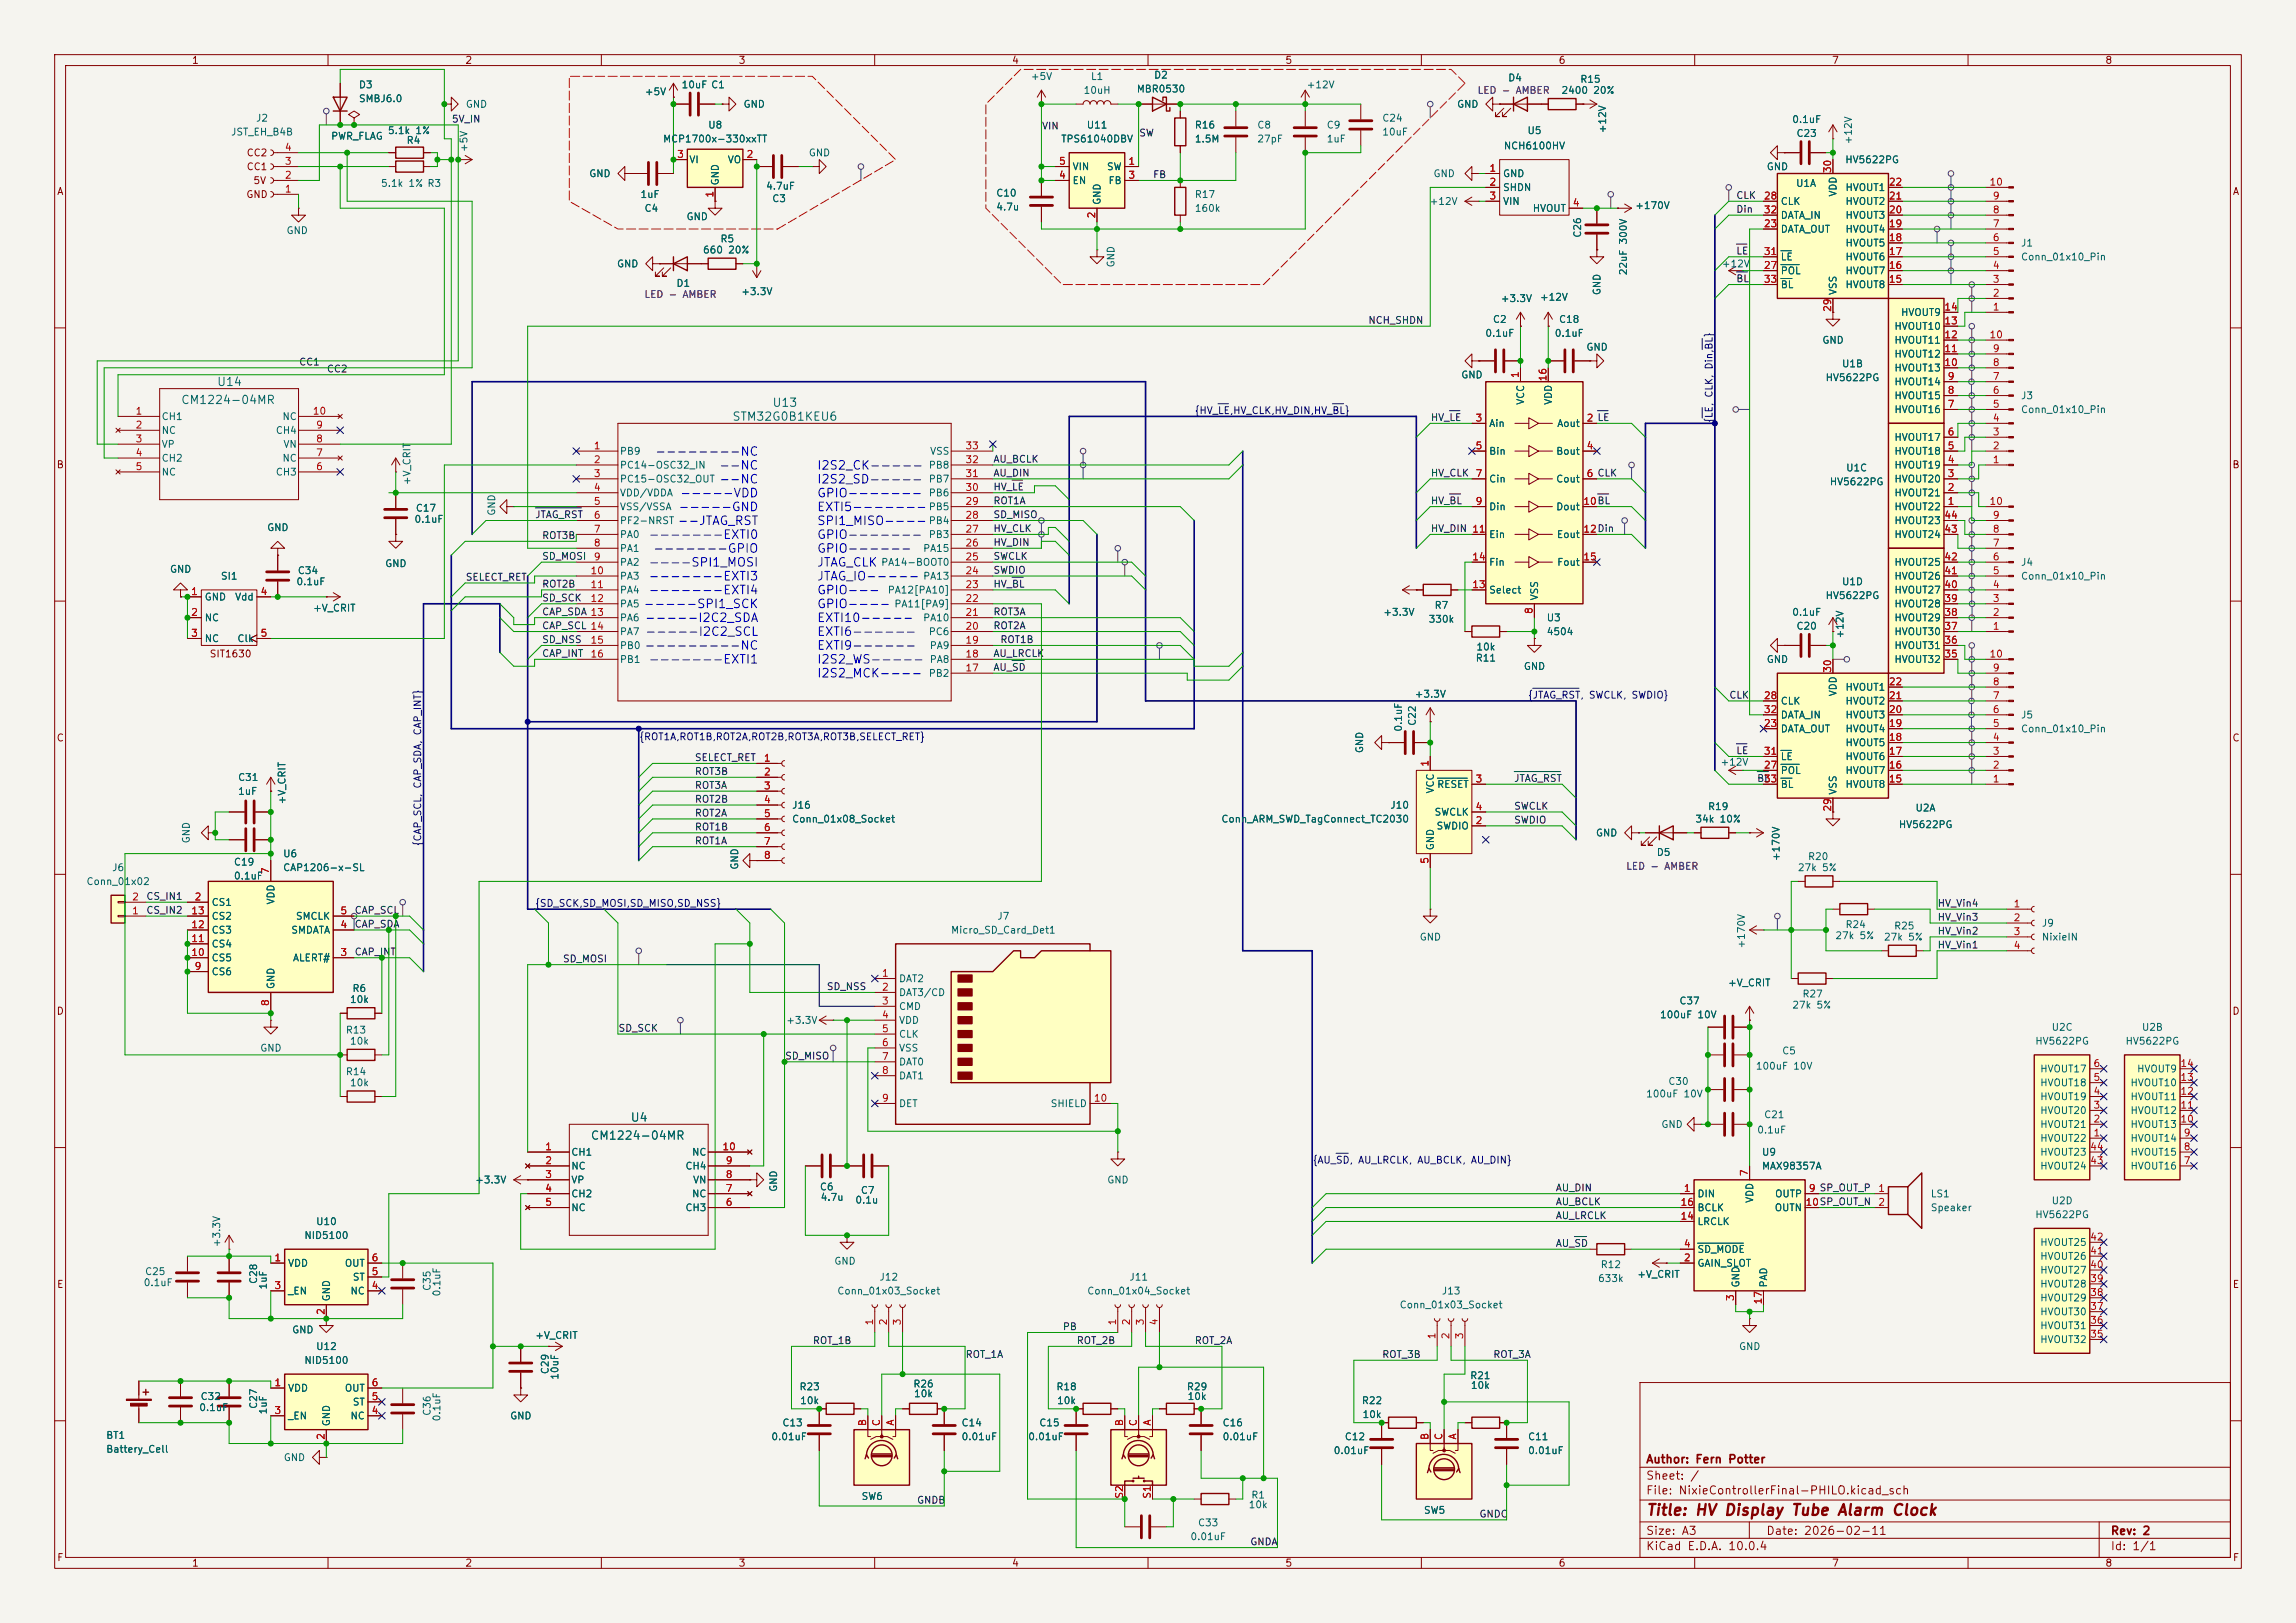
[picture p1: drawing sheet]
<svg xmlns="http://www.w3.org/2000/svg" width="420mm" height="297mm" viewBox="0 0 420 297" stroke-linecap="round" stroke-linejoin="round" font-family="sans-serif">
<defs><g id="words">
<text font-size="2" fill="#840000" x="301" y="277.8">Title: HV Display Tube Alarm Clock</text>
<g font-size="1.6" fill="#0000c2">
<text x="119.7" y="83.8">--------NC</text>
<text x="131.4" y="86.3">--NC</text>
<text x="131.4" y="88.9">--NC</text>
<text x="149.4" y="86.3">I2S2_CK-----</text>
<text x="149.4" y="88.9">I2S2_SD-----</text>
<text x="124" y="93.9">-----GND</text>
<text x="124.3" y="91.4">-----VDD</text>
<text x="149.4" y="91.4">GPIO-------</text>
<text x="149.4" y="93.9">EXTI5-------</text>
<text x="118.5" y="99">-------EXTI0</text>
<text x="119.3" y="101.5">-------GPIO</text>
<text x="123.8" y="96.5">--JTAG_RST</text>
<text x="149.4" y="96.5">SPI1_MISO----</text>
<text x="149.4" y="99">GPIO-------</text>
<text x="149.4" y="101.5">GPIO------</text>
<text x="118.5" y="106.6">-------EXTI3</text>
<text x="118.5" y="104.1">----SPI1_MOSI</text>
<text x="149.4" y="104.1">JTAG_CLK</text>
<text x="149.4" y="106.6">JTAG_IO-----</text>
<text x="117.6" y="111.7">-----SPI1_SCK</text>
<text x="118.5" y="109.1">-------EXTI4</text>
<text x="149.4" y="109.2">GPIO---</text>
<text x="149.4" y="111.7">GPIO----</text>
<text x="117.8" y="119.3">---------NC</text>
<text x="117.8" y="114.2">-----I2C2_SDA</text>
<text x="117.9" y="116.8">-----I2C2_SCL</text>
<text x="149.4" y="114.2">EXTI10-----</text>
<text x="149.4" y="116.8">EXTI6------</text>
<text x="149.4" y="119.3">EXTI9------</text>
<text x="118.5" y="121.8">-------EXTI1</text>
<text x="149.4" y="121.8">I2S2_WS-----</text>
<text x="149.4" y="124.4">I2S2_MCK----</text>
</g>
<g font-size="1.5" fill="#006464">
<text x="39.6" y="71">U14</text>
<text x="33" y="74.3">CM1224-04MR</text>
<text x="133.9" y="77.4">STM32G0B1KEU6</text>
<text x="141.2" y="74.8">U13</text>
<text x="107.9" y="208.9">CM1224-04MR</text>
<text x="115.2" y="205.6">U4</text>
</g>
<g font-size="1.5" fill="#840000">
<text x="301" y="268.1">Author: Fern Potter</text>
<text x="301" y="273.8">File: NixieControllerFinal-PHILO.kicad_sch</text>
<text x="301" y="271.1">Sheet: /</text>
<text x="301" y="281.2">Size: A3</text>
<text x="323" y="281.2">Date: 2026-02-11</text>
<text x="386" y="281.2">Rev: 2</text>
<text x="301" y="284">KiCad E.D.A. 10.0.4</text>
<text x="386" y="284">Id: 1/1</text>
</g>
<g font-size="1.3" fill="#840000">
<text x="35" y="12">1</text>
<text x="85" y="12">2</text>
<text x="135" y="12">3</text>
<text x="185" y="12">4</text>
<text x="235" y="12">5</text>
<text x="285" y="12">6</text>
<text x="335" y="12">7</text>
<text x="385" y="12">8</text>
<text x="45" y="28.9">CC2</text>
<text x="10.3" y="36">A</text>
<text x="45" y="31.5">CC1</text>
<text x="46.2" y="34">5V</text>
<text x="408.3" y="36">A</text>
<text x="45" y="36.5">GND</text>
<text x="10.3" y="86">B</text>
<text x="408.2" y="86">B</text>
<text x="38.3" y="120.6">SIT1630</text>
<text x="10.3" y="136">C</text>
<text x="408.2" y="136">C</text>
<text x="10.3" y="186">D</text>
<text x="408.2" y="186">D</text>
<text x="10.3" y="236">E</text>
<text x="408.3" y="236">E</text>
<text x="10.3" y="286">F</text>
<text x="35" y="287">1</text>
<text x="85" y="287">2</text>
<text x="135" y="287">3</text>
<text x="185" y="287">4</text>
<text x="235" y="287">5</text>
<text x="285" y="287">6</text>
<text x="335" y="287">7</text>
<text x="385" y="287">8</text>
<text x="408.3" y="286">F</text>
</g>
<g font-size="1.3" fill="#006464">
<text x="65.5" y="16.5">D3</text>
<text x="117.9" y="17.7">+5V</text>
<text x="124.6" y="16.5">10uF C1</text>
<text x="188.5" y="14.9">+5V</text>
<text x="198.1" y="17.5">10uH</text>
<text x="199.4" y="14.9">L1</text>
<text x="207.8" y="17.2">MBR0530</text>
<text x="211" y="14.7">D2</text>
<text x="238.9" y="16.5">+12V</text>
<text x="275.8" y="15.2">D4</text>
<text x="285.5" y="17.5">2400 20%</text>
<text x="289" y="15.4">R15</text>
<text x="46.7" y="22.6">J2</text>
<text x="65.5" y="19">SMBJ6.0</text>
<text x="85.1" y="20">GND</text>
<text x="129.4" y="23.8">U8</text>
<text x="135.9" y="20">GND</text>
<text x="198.7" y="23.8">U11</text>
<text x="218.4" y="23.8">R16</text>
<text x="229.9" y="23.8">C8</text>
<text x="242.6" y="23.8">C9</text>
<text x="252.7" y="22.6">C24</text>
<text x="266.4" y="20">GND</text>
<text x="327.7" y="22.8">0.1uF</text>
<text x="42.2" y="25.1">JST_EH_B4B</text>
<text x="60.5" y="25.9">PWR_FLAG</text>
<text x="70.8" y="24.8">5.1k 1%</text>
<text x="74.3" y="26.6">R4</text>
<text x="85.8" y="27.9" transform="rotate(-90 85.8 27.9)">+5V</text>
<text x="121.2" y="26.4">MCP1700x-330xxTT</text>
<text x="147.8" y="28.9">GND</text>
<text x="194" y="26.4">TPS61040DBV</text>
<text x="218.4" y="26.4">1.5M</text>
<text x="229.9" y="26.4">27pF</text>
<text x="242.6" y="26.4">1uF</text>
<text x="252.7" y="25.1">10uF</text>
<text x="275" y="27.6">NCH6100HV</text>
<text x="279.3" y="24.8">U5</text>
<text x="294.1" y="24.5" transform="rotate(-90 294.1 24.5)">+12V</text>
<text x="328.5" y="25.4">C23</text>
<text x="339" y="26.5" transform="rotate(-90 339 26.5)">+12V</text>
<text x="69.6" y="34.5">5.1k 1% R3</text>
<text x="107.7" y="32.7">GND</text>
<text x="126" y="30.2">VI</text>
<text x="131.8" y="34" transform="rotate(-90 131.8 34)">GND</text>
<text x="133" y="30.2">VO</text>
<text x="140" y="35">4.7uF</text>
<text x="196.1" y="34">EN</text>
<text x="196.1" y="31.5">VIN</text>
<text x="202.4" y="31.5">SW</text>
<text x="202.7" y="34">FB</text>
<text x="262.1" y="32.7">GND</text>
<text x="274.8" y="32.7">GND</text>
<text x="274.8" y="35.3">SHDN</text>
<text x="323.1" y="31.5">GND</text>
<text x="328.4" y="34.5">U1A</text>
<text x="337.4" y="30.2">HV5622PG</text>
<text x="337.5" y="35.3">HVOUT1</text>
<text x="117" y="36.5">1uF</text>
<text x="117.8" y="39.1">C4</text>
<text x="125.5" y="40.6">GND</text>
<text x="141.2" y="37.3">C3</text>
<text x="182.1" y="36.3">C10</text>
<text x="182.1" y="38.8">4.7u</text>
<text x="201.6" y="37.6" transform="rotate(-90 201.6 37.6)">GND</text>
<text x="218.4" y="36.5">R17</text>
<text x="218.4" y="39.1">160k</text>
<text x="261.4" y="37.8">+12V</text>
<text x="274.8" y="37.8">VIN</text>
<text x="280.3" y="39.1">HVOUT</text>
<text x="299" y="38.6">+170V</text>
<text x="325.6" y="37.8">CLK</text>
<text x="325.6" y="40.3">DATA_IN</text>
<text x="336.3" y="36.1" transform="rotate(-90 336.3 36.1)">VDD</text>
<text x="337.5" y="40.3">HVOUT3</text>
<text x="337.5" y="37.8">HVOUT2</text>
<text x="52.3" y="43.1">GND</text>
<text x="128.5" y="46.7">660 20%</text>
<text x="131.7" y="44.7">R5</text>
<text x="289.5" y="43.6" transform="rotate(-90 289.5 43.6)">C26</text>
<text x="325.6" y="42.9">DATA_OUT</text>
<text x="325.6" y="48">LE</text>
<text x="337.5" y="48">HVOUT6</text>
<text x="337.5" y="45.4">HVOUT5</text>
<text x="337.5" y="42.9">HVOUT4</text>
<text x="369.6" y="45.4">J1</text>
<text x="369.6" y="48">Conn_01x10_Pin</text>
<text x="112.8" y="49.2">GND</text>
<text x="123.6" y="52.8">D1</text>
<text x="204.2" y="49" transform="rotate(-90 204.2 49)">GND</text>
<text x="297.9" y="50.5" transform="rotate(-90 297.9 50.5)">22uF 300V</text>
<text x="314.9" y="49.2">+12V</text>
<text x="325.6" y="50.5">POL</text>
<text x="325.6" y="53">BL</text>
<text x="337.5" y="53">HVOUT8</text>
<text x="337.5" y="50.5">HVOUT7</text>
<text x="135.5" y="54.3">+3.3V</text>
<text x="273" y="59.4">C2</text>
<text x="274.4" y="55.6">+3.3V</text>
<text x="281.6" y="55.3">+12V</text>
<text x="285.1" y="59.4">C18</text>
<text x="293.1" y="54.1" transform="rotate(-90 293.1 54.1)">GND</text>
<text x="336.3" y="54.1" transform="rotate(-90 336.3 54.1)">VSS</text>
<text x="347.6" y="58.1">HVOUT9</text>
<text x="271.6" y="61.9">0.1uF</text>
<text x="284.3" y="61.9">0.1uF</text>
<text x="290.1" y="64.5">GND</text>
<text x="333.2" y="63.2">GND</text>
<text x="346.4" y="65.7">HVOUT12</text>
<text x="346.4" y="63.2">HVOUT11</text>
<text x="346.4" y="60.7">HVOUT10</text>
<text x="267.2" y="69.6">GND</text>
<text x="333.8" y="70.1">HV5622PG</text>
<text x="336.8" y="67.5">U1B</text>
<text x="346.4" y="70.8">HVOUT14</text>
<text x="346.4" y="68.3">HVOUT13</text>
<text x="29.5" y="77.2">CH1</text>
<text x="51.6" y="77.2">NC</text>
<text x="279.1" y="74.2" transform="rotate(-90 279.1 74.2)">VCC</text>
<text x="284.2" y="74.2" transform="rotate(-90 284.2 74.2)">VDD</text>
<text x="346.4" y="75.9">HVOUT16</text>
<text x="346.4" y="73.4">HVOUT15</text>
<text x="369.6" y="73.4">J3</text>
<text x="369.6" y="75.9">Conn_01x10_Pin</text>
<text x="29.5" y="79.7">NC</text>
<text x="29.5" y="82.3">VP</text>
<text x="50.3" y="79.7">CH4</text>
<text x="51.7" y="82.3">VN</text>
<text x="113.3" y="83.5">PB9</text>
<text x="170" y="83.5">VSS</text>
<text x="272.3" y="78.4">Ain</text>
<text x="272.3" y="83.5">Bin</text>
<text x="284.6" y="83.5">Bout</text>
<text x="284.7" y="78.4">Aout</text>
<text x="346.4" y="83.5">HVOUT18</text>
<text x="346.4" y="81">HVOUT17</text>
<text x="29.5" y="84.8">CH2</text>
<text x="29.5" y="87.3">NC</text>
<text x="50.3" y="87.3">CH3</text>
<text x="51.6" y="84.8">NC</text>
<text x="75.4" y="88.9" transform="rotate(-90 75.4 88.9)">+V_CRIT</text>
<text x="113.3" y="86.1">PC14-OSC32_IN</text>
<text x="113.3" y="88.6">PC15-OSC32_OUT</text>
<text x="169.8" y="88.6">PB7</text>
<text x="169.8" y="86.1">PB8</text>
<text x="272.3" y="88.6">Cin</text>
<text x="284.6" y="88.6">Cout</text>
<text x="334.6" y="89.1">HV5622PG</text>
<text x="337.6" y="86.6">U1C</text>
<text x="346.4" y="88.6">HVOUT20</text>
<text x="346.4" y="86.1">HVOUT19</text>
<text x="75.7" y="96">0.1uF</text>
<text x="76" y="93.9">C17</text>
<text x="90.9" y="94.5" transform="rotate(-90 90.9 94.5)">GND</text>
<text x="113.3" y="91.1">VDD/VDDA</text>
<text x="113.3" y="93.7">VSS/VSSA</text>
<text x="169.8" y="93.7">PB5</text>
<text x="169.8" y="91.1">PB6</text>
<text x="272.3" y="93.7">Din</text>
<text x="284.6" y="93.7">Dout</text>
<text x="346.4" y="93.7">HVOUT22</text>
<text x="346.4" y="91.1">HVOUT21</text>
<text x="48.8" y="97.5">GND</text>
<text x="113.3" y="96.2">PF2-NRST</text>
<text x="113.3" y="98.8">PA0</text>
<text x="113.3" y="101.3">PA1</text>
<text x="168.8" y="101.3">PA15</text>
<text x="169.8" y="98.8">PB3</text>
<text x="169.8" y="96.2">PB4</text>
<text x="272.3" y="98.8">Ein</text>
<text x="284.7" y="98.8">Eout</text>
<text x="346.4" y="98.8">HVOUT24</text>
<text x="346.4" y="96.2">HVOUT23</text>
<text x="31" y="105.1">GND</text>
<text x="40.3" y="106.4">SI1</text>
<text x="54.1" y="107.4">0.1uF</text>
<text x="54.4" y="105.4">C34</text>
<text x="70.4" y="104.1">GND</text>
<text x="113.3" y="103.8">PA2</text>
<text x="113.3" y="106.4">PA3</text>
<text x="161.1" y="103.8">PA14-BOOT0</text>
<text x="168.8" y="106.4">PA13</text>
<text x="272.3" y="103.8">Fin</text>
<text x="284.7" y="103.8">Fout</text>
<text x="336.8" y="107.4">U1D</text>
<text x="346.4" y="106.4">HVOUT26</text>
<text x="346.4" y="103.8">HVOUT25</text>
<text x="369.6" y="103.8">J4</text>
<text x="369.6" y="106.4">Conn_01x10_Pin</text>
<text x="37.3" y="110.2">GND</text>
<text x="42.9" y="110.2">Vdd</text>
<text x="57.2" y="112.2">+V_CRIT</text>
<text x="113.3" y="108.9">PA4</text>
<text x="113.3" y="111.5">PA5</text>
<text x="162.3" y="108.9">PA12[PA10]</text>
<text x="163.5" y="111.5">PA11[PA9]</text>
<text x="252.9" y="113">+3.3V</text>
<text x="262.3" y="111.7">R7</text>
<text x="272.3" y="108.9">Select</text>
<text x="281.6" y="110" transform="rotate(-90 281.6 110)">VSS</text>
<text x="327.7" y="113">0.1uF</text>
<text x="333.8" y="109.9">HV5622PG</text>
<text x="346.4" y="111.5">HVOUT28</text>
<text x="346.4" y="108.9">HVOUT27</text>
<text x="37.3" y="114">NC</text>
<text x="37.3" y="117.8">NC</text>
<text x="43.3" y="117.8">Clk</text>
<text x="113.3" y="114">PA6</text>
<text x="113.3" y="116.5">PA7</text>
<text x="113.3" y="119.1">PB0</text>
<text x="168.8" y="114">PA10</text>
<text x="169.8" y="116.5">PC6</text>
<text x="170" y="119.1">PA9</text>
<text x="261.2" y="114.3">330k</text>
<text x="270" y="119.3">10k</text>
<text x="282.8" y="114">U3</text>
<text x="282.8" y="116.5">4504</text>
<text x="328.5" y="115.5">C20</text>
<text x="337.5" y="116.9" transform="rotate(-90 337.5 116.9)">+12V</text>
<text x="346.4" y="119.1">HVOUT31</text>
<text x="346.4" y="116.5">HVOUT30</text>
<text x="346.4" y="114">HVOUT29</text>
<text x="113.3" y="121.6">PB1</text>
<text x="169.8" y="124.2">PB2</text>
<text x="170" y="121.6">PA8</text>
<text x="269.8" y="121.4">R11</text>
<text x="278.6" y="122.9">GND</text>
<text x="323.1" y="121.6">GND</text>
<text x="346.4" y="121.6">HVOUT32</text>
<text x="258.7" y="128">+3.3V</text>
<text x="325.6" y="129.2">CLK</text>
<text x="325.6" y="131.8">DATA_IN</text>
<text x="336.3" y="127.5" transform="rotate(-90 336.3 127.5)">VDD</text>
<text x="337.5" y="131.8">HVOUT3</text>
<text x="337.5" y="129.2">HVOUT2</text>
<text x="337.5" y="126.7">HVOUT1</text>
<text x="369.6" y="131.8">J5</text>
<text x="249.7" y="137.9" transform="rotate(-90 249.7 137.9)">GND</text>
<text x="256.7" y="134" transform="rotate(-90 256.7 134)">0.1uF</text>
<text x="259.3" y="132.9" transform="rotate(-90 259.3 132.9)">C22</text>
<text x="325.6" y="134.3">DATA_OUT</text>
<text x="337.5" y="136.9">HVOUT5</text>
<text x="337.5" y="134.3">HVOUT4</text>
<text x="369.6" y="134.3">Conn_01x10_Pin</text>
<text x="43.4" y="143.2">C31</text>
<text x="314.6" y="140.4">+12V</text>
<text x="325.6" y="141.9">POL</text>
<text x="325.6" y="139.4">LE</text>
<text x="337.5" y="141.9">HVOUT7</text>
<text x="337.5" y="139.4">HVOUT6</text>
<text x="43.4" y="145.8">1uF</text>
<text x="52.5" y="147.3" transform="rotate(-90 52.5 147.3)">+V_CRIT</text>
<text x="144.8" y="148.3">J16</text>
<text x="254.2" y="148.3">J10</text>
<text x="262.3" y="149.6">SWCLK</text>
<text x="262.6" y="145.3" transform="rotate(-90 262.6 145.3)">VCC</text>
<text x="262.8" y="144.5">RESET</text>
<text x="312.3" y="148.5">R19</text>
<text x="325.6" y="144.5">BL</text>
<text x="336.3" y="145.5" transform="rotate(-90 336.3 145.5)">VSS</text>
<text x="337.5" y="144.5">HVOUT8</text>
<text x="350.3" y="148.8">U2A</text>
<text x="35" y="154.4" transform="rotate(-90 35 154.4)">GND</text>
<text x="144.8" y="150.8">Conn_01x08_Socket</text>
<text x="223.3" y="150.8">Conn_ARM_SWD_TagConnect_TC2030</text>
<text x="262.6" y="155.7" transform="rotate(-90 262.6 155.7)">GND</text>
<text x="262.7" y="152.1">SWDIO</text>
<text x="291.8" y="153.4">GND</text>
<text x="310" y="150.8">34k 10%</text>
<text x="347.2" y="151.8">HV5622PG</text>
<text x="20.4" y="159.7">J6</text>
<text x="42.7" y="158.7">C19</text>
<text x="42.7" y="161.2">0.1uF</text>
<text x="51.7" y="159.7">CAP1206-x-SL</text>
<text x="51.7" y="157.2">U6</text>
<text x="135.3" y="159.2" transform="rotate(-90 135.3 159.2)">GND</text>
<text x="303" y="156.9">D5</text>
<text x="325.8" y="157.7" transform="rotate(-90 325.8 157.7)">+170V</text>
<text x="328.8" y="159.7">27k 5%</text>
<text x="330.6" y="157.7">R20</text>
<text x="15.7" y="162.3">Conn_01x02</text>
<text x="38.6" y="166.1">CS1</text>
<text x="50.5" y="165.6" transform="rotate(-90 50.5 165.6)">VDD</text>
<text x="38.6" y="173.7">CS4</text>
<text x="38.6" y="171.2">CS3</text>
<text x="38.6" y="168.6">CS2</text>
<text x="53.2" y="171.2">SMDATA</text>
<text x="54" y="168.6">SMCLK</text>
<text x="173.9" y="171.2">Micro_SD_Card_Det1</text>
<text x="182.3" y="168.6">J7</text>
<text x="259.6" y="172.4">GND</text>
<text x="319.5" y="173.7" transform="rotate(-90 319.5 173.7)">+170V</text>
<text x="335.6" y="172.2">27k 5%</text>
<text x="337.5" y="170.1">R24</text>
<text x="344.5" y="172.4">27k 5%</text>
<text x="346.4" y="170.4">R25</text>
<text x="373.4" y="169.9">J9</text>
<text x="373.4" y="172.4">NixieIN</text>
<text x="38.6" y="178.8">CS6</text>
<text x="38.6" y="176.2">CS5</text>
<text x="53.5" y="176.2">ALERT#</text>
<text x="50.5" y="181.1" transform="rotate(-90 50.5 181.1)">GND</text>
<text x="63.9" y="183.9">10k</text>
<text x="64.4" y="181.8">R6</text>
<text x="164.3" y="180">DAT2</text>
<text x="164.3" y="182.6">DAT3/CD</text>
<text x="164.3" y="185.1">CMD</text>
<text x="307.1" y="184.1">C37</text>
<text x="316" y="180.8">+V_CRIT</text>
<text x="327.7" y="184.9">27k 5%</text>
<text x="329.6" y="182.8">R27</text>
<text x="63.2" y="189.4">R13</text>
<text x="63.9" y="191.5">10k</text>
<text x="143.7" y="187.7">+3.3V</text>
<text x="164.3" y="187.7">VDD</text>
<text x="164.3" y="190.2">CLK</text>
<text x="303.5" y="186.6">100uF 10V</text>
<text x="372.2" y="191.5">HV5622PG</text>
<text x="375.2" y="188.9">U2C</text>
<text x="388.7" y="191.5">HV5622PG</text>
<text x="391.7" y="188.9">U2B</text>
<text x="47.5" y="192.7">GND</text>
<text x="63.2" y="197.1">R14</text>
<text x="164.3" y="192.7">VSS</text>
<text x="164.3" y="195.3">DAT0</text>
<text x="164.3" y="197.8">DAT1</text>
<text x="321.1" y="196">100uF 10V</text>
<text x="325.9" y="193.2">C5</text>
<text x="373.1" y="196.6">HVOUT17</text>
<text x="390.8" y="196.6">HVOUT9</text>
<text x="63.9" y="199.1">10k</text>
<text x="164.3" y="202.9">DET</text>
<text x="192.1" y="202.9">SHIELD</text>
<text x="301" y="201.1">100uF 10V</text>
<text x="305.1" y="198.8">C30</text>
<text x="373.1" y="201.6">HVOUT19</text>
<text x="373.1" y="199.1">HVOUT18</text>
<text x="389.6" y="201.6">HVOUT11</text>
<text x="389.6" y="199.1">HVOUT10</text>
<text x="303.8" y="206.7">GND</text>
<text x="321.3" y="207.7">0.1uF</text>
<text x="322.6" y="204.9">C21</text>
<text x="373.1" y="209.3">HVOUT22</text>
<text x="373.1" y="206.7">HVOUT21</text>
<text x="373.1" y="204.2">HVOUT20</text>
<text x="389.6" y="209.3">HVOUT14</text>
<text x="389.6" y="206.7">HVOUT13</text>
<text x="389.6" y="204.2">HVOUT12</text>
<text x="104.4" y="211.8">CH1</text>
<text x="104.4" y="214.3">NC</text>
<text x="125.3" y="214.3">CH4</text>
<text x="126.5" y="211.8">NC</text>
<text x="322.2" y="211.8">U9</text>
<text x="322.2" y="214.3">MAX98357A</text>
<text x="373.1" y="214.3">HVOUT24</text>
<text x="373.1" y="211.8">HVOUT23</text>
<text x="389.6" y="214.3">HVOUT16</text>
<text x="389.6" y="211.8">HVOUT15</text>
<text x="86.8" y="216.9">+3.3V</text>
<text x="104.4" y="216.9">VP</text>
<text x="104.4" y="219.4">CH2</text>
<text x="104.4" y="222">NC</text>
<text x="125.3" y="222">CH3</text>
<text x="126.5" y="219.4">NC</text>
<text x="126.7" y="216.9">VN</text>
<text x="142.4" y="218.2" transform="rotate(-90 142.4 218.2)">GND</text>
<text x="149.9" y="218.1">C6</text>
<text x="150" y="220">4.7u</text>
<text x="156.3" y="220.6">0.1u</text>
<text x="157.4" y="218.8">C7</text>
<text x="202.4" y="216.9">GND</text>
<text x="310.4" y="219.4">DIN</text>
<text x="310.4" y="222">BCLK</text>
<text x="321" y="220.2" transform="rotate(-90 321 220.2)">VDD</text>
<text x="324.5" y="222">OUTN</text>
<text x="324.6" y="219.4">OUTP</text>
<text x="353.1" y="219.4">LS1</text>
<text x="353.1" y="222">Speaker</text>
<text x="375.2" y="220.7">U2D</text>
<text x="55.6" y="227">NID5100</text>
<text x="57.7" y="224.5">U10</text>
<text x="310.4" y="224.5">LRCLK</text>
<text x="372.2" y="223.2">HV5622PG</text>
<text x="26.4" y="233.6">C25</text>
<text x="40.6" y="228.3" transform="rotate(-90 40.6 228.3)">+3.3V</text>
<text x="52.6" y="232.1">VDD</text>
<text x="63" y="232.1">OUT</text>
<text x="152.5" y="231.7">GND</text>
<text x="292.7" y="232.4">R12</text>
<text x="310.4" y="232.1">GAIN_SLOT</text>
<text x="310.4" y="229.6">SD_MODE</text>
<text x="373.1" y="233.4">HVOUT27</text>
<text x="373.1" y="230.8">HVOUT26</text>
<text x="373.1" y="228.3">HVOUT25</text>
<text x="26.2" y="235.7">0.1uF</text>
<text x="47.3" y="235.1" transform="rotate(-90 47.3 235.1)">C28</text>
<text x="49.1" y="236.1" transform="rotate(-90 49.1 236.1)">1uF</text>
<text x="52.6" y="237.2">_EN</text>
<text x="60.7" y="238.3" transform="rotate(-90 60.7 238.3)">GND</text>
<text x="64" y="237.2">NC</text>
<text x="64.4" y="234.7">ST</text>
<text x="79.1" y="236.3" transform="rotate(-90 79.1 236.3)">C35</text>
<text x="80.9" y="237.4" transform="rotate(-90 80.9 237.4)">0.1uF</text>
<text x="153.1" y="237.2">Conn_01x03_Socket</text>
<text x="160.8" y="234.7">J12</text>
<text x="198.8" y="237.2">Conn_01x04_Socket</text>
<text x="206.5" y="234.7">J11</text>
<text x="255.9" y="239.7">Conn_01x03_Socket</text>
<text x="263.6" y="237.2">J13</text>
<text x="292.2" y="234.9">633k</text>
<text x="299.4" y="234.1">+V_CRIT</text>
<text x="318.5" y="235.7" transform="rotate(-90 318.5 235.7)">GND</text>
<text x="323.6" y="235.7" transform="rotate(-90 323.6 235.7)">PAD</text>
<text x="373.1" y="238.5">HVOUT29</text>
<text x="373.1" y="235.9">HVOUT28</text>
<text x="53.3" y="244.3">GND</text>
<text x="97.8" y="245.3">+V_CRIT</text>
<text x="373.1" y="243.5">HVOUT31</text>
<text x="373.1" y="241">HVOUT30</text>
<text x="55.6" y="249.9">NID5100</text>
<text x="57.7" y="247.4">U12</text>
<text x="100.7" y="251.6" transform="rotate(-90 100.7 251.6)">C29</text>
<text x="318" y="247.4">GND</text>
<text x="373.1" y="246.1">HVOUT32</text>
<text x="36.6" y="256.5">C32</text>
<text x="47.3" y="257.9" transform="rotate(-90 47.3 257.9)">C27</text>
<text x="52.6" y="255">VDD</text>
<text x="63" y="255">OUT</text>
<text x="64.4" y="257.5">ST</text>
<text x="102.4" y="252.6" transform="rotate(-90 102.4 252.6)">10uF</text>
<text x="146.1" y="254.7">R23</text>
<text x="146.3" y="257.3">10k</text>
<text x="167" y="254.2">R26</text>
<text x="167.1" y="256">10k</text>
<text x="193.1" y="254.7">R18</text>
<text x="193.2" y="257.3">10k</text>
<text x="217" y="254.7">R29</text>
<text x="217.1" y="256.5">10k</text>
<text x="249" y="257.3">R22</text>
<text x="268.8" y="252.7">R21</text>
<text x="268.9" y="254.5">10k</text>
<text x="19.3" y="263.6">BT1</text>
<text x="36.3" y="258.5">0.1uF</text>
<text x="49.1" y="258.9" transform="rotate(-90 49.1 258.9)">1uF</text>
<text x="52.6" y="260.1">_EN</text>
<text x="60.7" y="261.1" transform="rotate(-90 60.7 261.1)">GND</text>
<text x="64" y="260.1">NC</text>
<text x="79.1" y="259.2" transform="rotate(-90 79.1 259.2)">C36</text>
<text x="80.9" y="260.2" transform="rotate(-90 80.9 260.2)">0.1uF</text>
<text x="93.2" y="260.1">GND</text>
<text x="141" y="263.9">0.01uF</text>
<text x="143" y="261.3">C13</text>
<text x="175.8" y="263.9">0.01uF</text>
<text x="175.8" y="261.3">C14</text>
<text x="188" y="263.9">0.01uF</text>
<text x="190" y="261.3">C15</text>
<text x="223.5" y="263.9">0.01uF</text>
<text x="223.5" y="261.3">C16</text>
<text x="245.9" y="263.9">C12</text>
<text x="249.1" y="259.8">10k</text>
<text x="279.4" y="263.9">C11</text>
<text x="19.3" y="266.1">Battery_Cell</text>
<text x="51.8" y="267.7">GND</text>
<text x="243.8" y="266.4">0.01uF</text>
<text x="279.4" y="266.4">0.01uF</text>
<text x="157.5" y="274.8">SW6</text>
<text x="228.8" y="274.5">R1</text>
<text x="219" y="279.6">C33</text>
<text x="228.3" y="276.3">10k</text>
<text x="260.4" y="277.3">SW5</text>
<text x="217.6" y="282.1">0.01uF</text>
</g>
<g font-size="1.3" fill="#840084">
<text x="270.2" y="17.5">LED - AMBER</text>
<text x="117.8" y="54.8">LED - AMBER</text>
<text x="297.3" y="159.5">LED - AMBER</text>
</g>
<g font-size="1.3" fill="#0f0f0f">
<text x="82.5" y="22.7">5V_IN</text>
<text x="190.5" y="24">VIN</text>
<text x="208.3" y="25.3">SW</text>
<text x="210.8" y="32.9">FB</text>
<text x="317.5" y="39.2">Din</text>
<text x="317.5" y="36.7">CLK</text>
<text x="317.5" y="46.9">LE</text>
<text x="317.5" y="51.9">BL</text>
<text x="250.2" y="59.6">NCH_SHDN</text>
<text x="54.6" y="67.2">CC1</text>
<text x="59.7" y="68.5">CC2</text>
<text x="261.6" y="77.3">HV_LE</text>
<text x="181.6" y="87.5">AU_DIN</text>
<text x="181.6" y="85">AU_BCLK</text>
<text x="261.6" y="87.5">HV_CLK</text>
<text x="97.8" y="95.1">JTAG_RST</text>
<text x="181.6" y="95.1">SD_MISO</text>
<text x="181.6" y="92.6">ROT1A</text>
<text x="181.6" y="90">HV_LE</text>
<text x="261.6" y="92.6">HV_BL</text>
<text x="99.1" y="98.9">ROT3B</text>
<text x="181.6" y="97.7">HV_CLK</text>
<text x="181.6" y="100.2">HV_DIN</text>
<text x="261.6" y="97.7">HV_DIN 11</text>
<text x="85.1" y="106.6">SELECT_RET</text>
<text x="99.1" y="107.8">ROT2B</text>
<text x="99.1" y="102.7">SD_MOSI</text>
<text x="181.6" y="107.8">HV_BL</text>
<text x="181.6" y="105.3">SWDIO</text>
<text x="181.6" y="102.7">SWCLK</text>
<text x="99.1" y="112.9">CAP_SDA 13</text>
<text x="99.1" y="110.4">SD_SCK</text>
<text x="181.6" y="112.9">ROT3A</text>
<text x="99.1" y="115.4">CAP_SCL 14</text>
<text x="99.1" y="118">SD_NSS</text>
<text x="181.6" y="115.4">ROT2A</text>
<text x="182.9" y="118">ROT1B</text>
<text x="99.1" y="120.5">CAP_INT</text>
<text x="181.6" y="123.1">AU_SD</text>
<text x="181.6" y="120.5">AU_LRCLK</text>
<text x="316.2" y="128.1">CLK</text>
<text x="127" y="139.6">SELECT_RET</text>
<text x="127" y="142.1">ROT3B</text>
<text x="276.9" y="143.4">JTAG_RST</text>
<text x="317.5" y="138.3">LE</text>
<text x="321.3" y="143.4">BL</text>
<text x="127" y="149.7">ROT2A</text>
<text x="127" y="144.7">ROT3A</text>
<text x="127" y="147.2">ROT2B</text>
<text x="276.9" y="148.5">SWCLK</text>
<text x="127" y="154.8">ROT1A</text>
<text x="127" y="152.3">ROT1B</text>
<text x="276.9" y="151">SWDIO</text>
<text x="26.7" y="165">CS_IN1</text>
<text x="26.7" y="167.5">CS_IN2</text>
<text x="64.8" y="167.5">CAP_SCL</text>
<text x="354.3" y="166.2">HV_Vin4</text>
<text x="64.8" y="170.1">CAP_SDA</text>
<text x="354.3" y="173.9">HV_Vin1</text>
<text x="354.3" y="168.8">HV_Vin3</text>
<text x="354.3" y="171.3">HV_Vin2</text>
<text x="64.8" y="175.1">CAP_INT</text>
<text x="102.9" y="176.4">SD_MOSI</text>
<text x="151.1" y="181.5">SD_NSS</text>
<text x="113" y="189.1">SD_SCK</text>
<text x="143.5" y="194.2">SD_MISO</text>
<text x="284.5" y="220.9">AU_BCLK</text>
<text x="284.5" y="218.3">AU_DIN</text>
<text x="284.5" y="223.4">AU_LRCLK</text>
<text x="284.5" y="228.5">AU_SD</text>
<text x="194.3" y="243.7">PB</text>
<text x="148.6" y="246.3">ROT_1B</text>
<text x="176.5" y="248.8">ROT_1A</text>
<text x="196.8" y="246.3">ROT_2B</text>
<text x="218.4" y="246.3">ROT_2A</text>
<text x="252.7" y="248.8">ROT_3B</text>
<text x="273" y="248.8">ROT_3A</text>
<text x="167.6" y="275.5">GNDB</text>
<text x="270.5" y="278">GNDC</text>
<text x="228.6" y="283.1">GNDA</text>
</g>
<g font-size="1.3" fill="#a90000">
<text x="52" y="27.9">4</text>
<text x="123.8" y="29.2">3</text>
<text x="136.5" y="29.2">2</text>
<text x="52" y="35.5">1</text>
<text x="52" y="33">2</text>
<text x="52" y="30.5">3</text>
<text x="193.6" y="33">4</text>
<text x="193.6" y="30.5">5</text>
<text x="206.3" y="30.5">1</text>
<text x="206.3" y="33">3</text>
<text x="272.3" y="31.7">1</text>
<text x="272.3" y="34.3">2</text>
<text x="335.3" y="31.8" transform="rotate(-90 335.3 31.8)">30</text>
<text x="345.4" y="34.3">22</text>
<text x="363.8" y="34.3">10</text>
<text x="130.8" y="36.3" transform="rotate(-90 130.8 36.3)">1</text>
<text x="200.6" y="40.1" transform="rotate(-90 200.6 40.1)">2</text>
<text x="272.3" y="36.8">3</text>
<text x="287.6" y="38.1">4</text>
<text x="322.5" y="41.9">23</text>
<text x="322.5" y="36.8">28</text>
<text x="322.5" y="39.3">32</text>
<text x="345.4" y="41.9">19</text>
<text x="345.4" y="39.3">20</text>
<text x="345.4" y="36.8">21</text>
<text x="364.4" y="41.9">7</text>
<text x="364.4" y="39.3">8</text>
<text x="364.4" y="36.8">9</text>
<text x="322.5" y="47">31</text>
<text x="345.4" y="47">17</text>
<text x="345.4" y="44.4">18</text>
<text x="364.4" y="47">5</text>
<text x="364.4" y="44.4">6</text>
<text x="322.5" y="49.5">27</text>
<text x="322.5" y="52">33</text>
<text x="345.4" y="52">15</text>
<text x="345.4" y="49.5">16</text>
<text x="364.4" y="52">3</text>
<text x="364.4" y="49.5">4</text>
<text x="335.3" y="57.2" transform="rotate(-90 335.3 57.2)">29</text>
<text x="355.6" y="59.7">13</text>
<text x="355.6" y="57.1">14</text>
<text x="364.4" y="57.1">1</text>
<text x="364.4" y="54.6">2</text>
<text x="355.6" y="64.7">11</text>
<text x="355.6" y="62.2">12</text>
<text x="363.8" y="62.2">10</text>
<text x="364.4" y="64.7">9</text>
<text x="278.1" y="69.3" transform="rotate(-90 278.1 69.3)">1</text>
<text x="283.2" y="69.9" transform="rotate(-90 283.2 69.9)">16</text>
<text x="355.6" y="67.3">10</text>
<text x="356.2" y="69.8">9</text>
<text x="364.4" y="69.8">7</text>
<text x="364.4" y="67.3">8</text>
<text x="24.7" y="76.2">1</text>
<text x="57.1" y="76.2">10</text>
<text x="269.8" y="77.4">3</text>
<text x="290.1" y="77.4">2 LE</text>
<text x="290.1" y="77.4">2</text>
<text x="356.2" y="74.9">7</text>
<text x="356.2" y="72.4">8</text>
<text x="364.4" y="77.4">4</text>
<text x="364.4" y="74.9">5</text>
<text x="364.4" y="72.4">6</text>
<text x="24.7" y="78.7">2</text>
<text x="24.7" y="81.3">3</text>
<text x="24.7" y="83.8">4</text>
<text x="57.7" y="83.8">7</text>
<text x="57.7" y="81.3">8</text>
<text x="57.7" y="78.7">9</text>
<text x="108.5" y="82.5">1</text>
<text x="176.5" y="82.5">33</text>
<text x="269.8" y="82.5">5</text>
<text x="290.1" y="82.5">4</text>
<text x="356.2" y="82.5">5</text>
<text x="356.2" y="80">6</text>
<text x="364.4" y="82.5">2</text>
<text x="364.4" y="80">3</text>
<text x="24.7" y="86.3">5</text>
<text x="57.7" y="86.3">6</text>
<text x="108.5" y="85.1">2</text>
<text x="108.5" y="87.6">3</text>
<text x="176.5" y="87.6">31</text>
<text x="176.5" y="85.1">32</text>
<text x="269.8" y="87.6">7</text>
<text x="290.1" y="87.6">6 CLK</text>
<text x="290.1" y="87.6">6</text>
<text x="356.2" y="87.6">3</text>
<text x="356.2" y="85.1">4</text>
<text x="364.4" y="85.1">1</text>
<text x="108.5" y="90.1">4</text>
<text x="108.5" y="92.7">5</text>
<text x="108.5" y="95.2">6</text>
<text x="176.5" y="95.2">28</text>
<text x="176.5" y="92.7">29</text>
<text x="176.5" y="90.1">30</text>
<text x="269.8" y="92.7">9</text>
<text x="289.5" y="92.7">10BL</text>
<text x="289.5" y="92.7">10</text>
<text x="355.6" y="95.2">44</text>
<text x="356.2" y="92.7">1</text>
<text x="356.2" y="90.1">2</text>
<text x="363.8" y="92.7">10</text>
<text x="364.4" y="95.2">9</text>
<text x="108.5" y="97.8">7</text>
<text x="108.5" y="100.3">8</text>
<text x="176.5" y="100.3">26</text>
<text x="176.5" y="97.8">27</text>
<text x="269.2" y="97.8">11</text>
<text x="289.5" y="97.8">12Din</text>
<text x="289.5" y="97.8">12</text>
<text x="355.6" y="97.8">43</text>
<text x="364.4" y="100.3">7</text>
<text x="364.4" y="97.8">8</text>
<text x="107.9" y="105.4">10</text>
<text x="107.9" y="107.9">11</text>
<text x="108.5" y="102.8">9</text>
<text x="176.5" y="107.9">23</text>
<text x="176.5" y="105.4">24</text>
<text x="176.5" y="102.8">25</text>
<text x="269.2" y="107.9">13</text>
<text x="269.2" y="102.8">14</text>
<text x="289.5" y="102.8">15</text>
<text x="355.6" y="107.9">40</text>
<text x="355.6" y="105.4">41</text>
<text x="355.6" y="102.8">42</text>
<text x="364.4" y="107.9">4</text>
<text x="364.4" y="105.4">5</text>
<text x="364.4" y="102.8">6</text>
<text x="34.9" y="109.2">1</text>
<text x="34.9" y="113">2</text>
<text x="47.6" y="109.2">4</text>
<text x="107.9" y="110.5">12</text>
<text x="176.5" y="113">21</text>
<text x="176.5" y="110.5">22</text>
<text x="280.6" y="112.5" transform="rotate(-90 280.6 112.5)">8</text>
<text x="355.6" y="113">38</text>
<text x="355.6" y="110.5">39</text>
<text x="364.4" y="113">2</text>
<text x="364.4" y="110.5">3</text>
<text x="34.9" y="116.8">3</text>
<text x="47.6" y="116.8">5</text>
<text x="107.9" y="118.1">15</text>
<text x="176.5" y="118.1">19</text>
<text x="176.5" y="115.5">20</text>
<text x="355.6" y="118.1">36</text>
<text x="355.6" y="115.5">37</text>
<text x="364.4" y="115.5">1</text>
<text x="107.9" y="120.6">16</text>
<text x="176.5" y="123.2">17</text>
<text x="176.5" y="120.6">18</text>
<text x="335.3" y="123.2" transform="rotate(-90 335.3 123.2)">30</text>
<text x="345.4" y="125.7">22</text>
<text x="355.6" y="120.6">35</text>
<text x="363.8" y="120.6">10</text>
<text x="364.4" y="125.7">8</text>
<text x="364.4" y="123.2">9</text>
<text x="322.5" y="128.2">28</text>
<text x="322.5" y="130.8">32</text>
<text x="345.4" y="130.8">20</text>
<text x="345.4" y="128.2">21</text>
<text x="364.4" y="130.8">6</text>
<text x="364.4" y="128.2">7</text>
<text x="322.5" y="133.3">23</text>
<text x="345.4" y="135.9">18</text>
<text x="345.4" y="133.3">19</text>
<text x="364.4" y="135.9">4</text>
<text x="364.4" y="133.3">5</text>
<text x="139.6" y="139.7">1</text>
<text x="139.6" y="142.2">2</text>
<text x="261.6" y="140.4" transform="rotate(-90 261.6 140.4)">1</text>
<text x="269.8" y="143.5">3</text>
<text x="322.5" y="140.9">27</text>
<text x="322.5" y="138.4">31</text>
<text x="322.5" y="143.5">33</text>
<text x="345.4" y="143.5">15</text>
<text x="345.4" y="140.9">16</text>
<text x="345.4" y="138.4">17</text>
<text x="364.4" y="143.5">1</text>
<text x="364.4" y="140.9">2</text>
<text x="364.4" y="138.4">3</text>
<text x="139.6" y="144.8">3</text>
<text x="139.6" y="147.3">4</text>
<text x="139.6" y="149.8">5</text>
<text x="269.8" y="148.6">4</text>
<text x="335.3" y="148.6" transform="rotate(-90 335.3 148.6)">29</text>
<text x="139.6" y="152.4">6</text>
<text x="139.6" y="154.9">7</text>
<text x="269.8" y="151.1">2</text>
<text x="49.5" y="160.1" transform="rotate(-90 49.5 160.1)">7</text>
<text x="139.6" y="157.5">8</text>
<text x="261.6" y="158.2" transform="rotate(-90 261.6 158.2)">5</text>
<text x="24.1" y="167.6">1</text>
<text x="24.1" y="165.1">2</text>
<text x="34.9" y="167.6">13</text>
<text x="35.5" y="165.1">2</text>
<text x="62.2" y="167.6">5</text>
<text x="368.2" y="166.3">1</text>
<text x="34.9" y="172.7">11</text>
<text x="34.9" y="170.2">12</text>
<text x="62.2" y="170.2">4</text>
<text x="368.2" y="168.9">2</text>
<text x="368.2" y="171.4">3</text>
<text x="368.2" y="174">4</text>
<text x="34.9" y="175.2">10</text>
<text x="35.5" y="177.8">9</text>
<text x="62.2" y="175.2">3</text>
<text x="161.2" y="179">1</text>
<text x="49.5" y="184.2" transform="rotate(-90 49.5 184.2)">8</text>
<text x="161.2" y="181.6">2</text>
<text x="161.2" y="184.1">3</text>
<text x="161.2" y="186.7">4</text>
<text x="161.2" y="189.2">5</text>
<text x="161.2" y="191.7">6</text>
<text x="161.2" y="194.3">7</text>
<text x="161.2" y="196.8">8</text>
<text x="382.8" y="195.6">6</text>
<text x="398.7" y="195.6">14</text>
<text x="161.2" y="201.9">9</text>
<text x="200" y="201.9">10</text>
<text x="382.8" y="203.2">3</text>
<text x="382.8" y="200.6">4</text>
<text x="382.8" y="198.1">5</text>
<text x="398.7" y="203.2">11</text>
<text x="398.7" y="200.6">12</text>
<text x="398.7" y="198.1">13</text>
<text x="382.8" y="208.3">1</text>
<text x="382.8" y="205.7">2</text>
<text x="398.7" y="205.7">10</text>
<text x="399.3" y="208.3">9</text>
<text x="99.6" y="210.8">1</text>
<text x="99.6" y="213.3">2</text>
<text x="99.6" y="215.9">3</text>
<text x="132" y="210.8">10</text>
<text x="132.6" y="215.9">8</text>
<text x="132.6" y="213.3">9</text>
<text x="320" y="215.3" transform="rotate(-90 320 215.3)">7</text>
<text x="382.2" y="213.3">43</text>
<text x="382.2" y="210.8">44</text>
<text x="399.3" y="213.3">7</text>
<text x="399.3" y="210.8">8</text>
<text x="99.6" y="218.4">4</text>
<text x="99.6" y="221">5</text>
<text x="132.6" y="221">6</text>
<text x="132.6" y="218.4">7</text>
<text x="307.3" y="221">16</text>
<text x="307.9" y="218.4">1</text>
<text x="330.2" y="221">10SP_OUT_N</text>
<text x="330.2" y="221">10</text>
<text x="330.8" y="218.4">9 SP_OUT_P</text>
<text x="330.8" y="218.4">9</text>
<text x="343.5" y="218.4">1</text>
<text x="343.5" y="221">2</text>
<text x="307.3" y="223.5">14</text>
<text x="382.2" y="227.3">42</text>
<text x="50.1" y="231.1">1</text>
<text x="67.9" y="233.7">5</text>
<text x="67.9" y="231.1">6</text>
<text x="307.9" y="231.1">2</text>
<text x="307.9" y="228.6">4</text>
<text x="382.2" y="232.4">40</text>
<text x="382.2" y="229.8">41</text>
<text x="50.1" y="236.2">3</text>
<text x="67.9" y="236.2">4</text>
<text x="317.5" y="238.2" transform="rotate(-90 317.5 238.2)">3</text>
<text x="322.6" y="238.8" transform="rotate(-90 322.6 238.8)">17</text>
<text x="382.2" y="237.5">38</text>
<text x="382.2" y="234.9">39</text>
<text x="59.7" y="240.7" transform="rotate(-90 59.7 240.7)">2</text>
<text x="160" y="242.6" transform="rotate(-90 160 242.6)">1</text>
<text x="162.5" y="242.6" transform="rotate(-90 162.5 242.6)">2</text>
<text x="165.1" y="242.6" transform="rotate(-90 165.1 242.6)">3</text>
<text x="204.4" y="242.6" transform="rotate(-90 204.4 242.6)">1</text>
<text x="207" y="242.6" transform="rotate(-90 207 242.6)">2</text>
<text x="209.5" y="242.6" transform="rotate(-90 209.5 242.6)">3</text>
<text x="212.1" y="242.6" transform="rotate(-90 212.1 242.6)">4</text>
<text x="262.9" y="245.2" transform="rotate(-90 262.9 245.2)">1</text>
<text x="265.4" y="245.2" transform="rotate(-90 265.4 245.2)">2</text>
<text x="267.9" y="245.2" transform="rotate(-90 267.9 245.2)">3</text>
<text x="382.2" y="245.1">35</text>
<text x="382.2" y="242.5">36</text>
<text x="382.2" y="240">37</text>
<text x="50.1" y="254">1</text>
<text x="67.9" y="256.5">5</text>
<text x="67.9" y="254">6</text>
<text x="50.1" y="259.1">3</text>
<text x="59.7" y="263.6" transform="rotate(-90 59.7 263.6)">2</text>
<text x="67.9" y="259.1">4</text>
<text x="158.7" y="261.1" transform="rotate(-90 158.7 261.1)">B</text>
<text x="161.3" y="261.1" transform="rotate(-90 161.3 261.1)">C</text>
<text x="163.8" y="261" transform="rotate(-90 163.8 261)">A</text>
<text x="205.7" y="261.1" transform="rotate(-90 205.7 261.1)">B</text>
<text x="208.3" y="261.1" transform="rotate(-90 208.3 261.1)">C</text>
<text x="210.8" y="261" transform="rotate(-90 210.8 261)">A</text>
<text x="261.6" y="263.6" transform="rotate(-90 261.6 263.6)">B</text>
<text x="264.1" y="263.6" transform="rotate(-90 264.1 263.6)">C</text>
<text x="266.7" y="263.5" transform="rotate(-90 266.7 263.5)">A</text>
<text x="205.7" y="274.4" transform="rotate(-90 205.7 274.4)">S2</text>
<text x="210.8" y="274.4" transform="rotate(-90 210.8 274.4)">S1</text>
</g>
<g font-size="1.3" fill="#000084">
<text x="218.4" y="76.1">{HV_LE,HV_CLK,HV_DIN,HV_BL}</text>
<text x="313.6" y="77.5" transform="rotate(-90 313.6 77.5)">{LE, CLK, Din,BL}</text>
<text x="279.4" y="128.1">{JTAG_RST, SWCLK, SWDIO}</text>
<text x="116.8" y="135.8">{ROT1A,ROT1B,ROT2A,ROT2B,ROT3A,ROT3B,SELECT_RET}</text>
<text x="77.3" y="154.9" transform="rotate(-90 77.3 154.9)">{CAP_SCL, CAP_SDA, CAP_INT}</text>
<text x="97.8" y="166.2">{SD_SCK,SD_MOSI,SD_MISO,SD_NSS}</text>
<text x="240" y="213.2">{AU_SD, AU_LRCLK, AU_BCLK, AU_DIN}</text>
</g>
</g></defs>
<path d="M0 0h420v297h-420z" fill="#f5f4ef" stroke="#f5f4ef" stroke-width=".18"/>
<g fill="none" stroke="#840000" stroke-width=".18">
<path d="M10 10h400v277h-400zM12 12h396v273h-396zM60 10v2M62.2 15.2v7.7M110 10v2M160 10v2M210 10v2M260 10v2M310 10v2M360 10v2M64.8 21.6l1-.6-1-.7-1 .7 1 .6v1.3M64.8 22.9h.1"/>
<path d="M268 36.8l1.2 .8M268 36.8h2.5M269.2 31.8v-1.3l-1.2 1.3 1.2 1.2v-1.2h1.3M269.2 36.1l-1.2 .7M270.5 31.8h.1M270.5 36.8h.1M10 60h2M408 60h2M72.4 86.4h.1M72.4 83.8l-.8 1.3M72.4 83.8l.8 1.3M72.4 83.8v2.6"/>
<path d="M72.4 90.2v2.8M72.4 95v2.8M10 110h2M50.8 101.6v2.8M50.8 106.4v2.8M59.7 109.2h.1M59.7 109.2h2.5M61 108.5l1.2 .7M62.2 109.2l-1.2 .8M408 110h2M10 160h2M408 160h2"/>
<path d="M62.2 185.4h1.3M62.2 193h1.3M68.6 185.4h1.2M68.6 193h1.2M10 210h2M62.2 200.7h1.3M68.6 200.7h1.2M94 215.9l1.2 .8M94 215.9h2.5M95.2 215.1l-1.2 .8M96.5 215.9h.1M204.5 210.8v1.3h1.2l-1.2 1.3-1.3-1.3h1.3"/>
<path d="M204.5 210.8h.1M408 210h2M204 238.8l.1 .3 .4 .2 .3-.2 .2-.3M204.5 239.3v4.5M206.5 238.8l.2 .3 .3 .2 .4-.2 .1-.3M207 239.3v4.5M209 238.8l.2 .3 .4 .2 .3-.2 .2-.3M209.5 239.3v4.5M211.6 238.8l.1 .3 .4 .2 .4-.2 .1-.3M212.1 239.3v4.5M300 253h108v32h-108zM10 260h2"/>
<path d="M300 278.5h108M300 274.5h108M300 268.5h108M320 278.5v3M384 278.5v6.5M408 260h2M60 285v2M110 285v2M160 285v2M210 285v2M260 285v2M300 281.5h108"/>
<path d="M310 285v2M360 285v2"/>
</g>
<path d="M70.4 93.2h4M70.4 94.7h4M48.8 104.6h4M48.8 106.2h4" fill="none" stroke="#840000" stroke-width=".51"/>
<path d="M61 17.8h2.5l-1.3 2.5zM61 20.3h2.5M63.5 184.4h5.1v2h-5.1zM63.5 192h5.1v2.1h-5.1zM63.5 199.6h5.1v2.1h-5.1z" fill="none" stroke="#840000" stroke-width=".25"/>
<path d="M174 177.8h7.6l3.8-3.8h1.3v1.3h2.5l1.3-1.3h12.7v24.1h-29.2z" fill="#ffffc2"/>
<path d="M174 177.8h7.6l3.8-3.8h1.3v1.3h2.5l1.3-1.3h12.7v24.1h-29.2zM199.4 174v-1.3h-35.6v33h35.6v-7.6" fill="none" stroke="#840000" stroke-width=".25"/>
<g fill="#840000" stroke="#840000" stroke-width=".25">
<path d="M175.3 178.4h2.5v1.3h-2.5z"/>
<path d="M175.3 181h2.5v1.2h-2.5z"/>
<path d="M175.3 183.5h2.5v1.3h-2.5z"/>
<path d="M175.3 186.1h2.5v1.2h-2.5z"/>
<path d="M175.3 188.6h2.5v1.3h-2.5z"/>
<path d="M175.3 191.1h2.5v1.3h-2.5z"/>
<path d="M175.3 193.7h2.5v1.2h-2.5z"/>
<path d="M175.3 196.2h2.5v1.3h-2.5z"/>
</g>
<g fill="none" stroke="#840000" stroke-width=".18">
<path d="M238.8 19.1h.1M238.8 16.5l-.8 1.3M238.8 16.5l.7 1.3M238.8 16.5v2.6M248.9 19.1v2.7M226.1 20.3v2.8M226.1 25.1v2.8M238.8 20.3v2.8M238.8 25.1v2.8M248.9 23.9v2.8M72.4 97.8v1.3h1.3l-1.3 1.2-1.3-1.2h1.3M72.4 97.8h.1"/>
<path d="M50.8 100.3h1.3l-1.3-1.2-1.3 1.2h1.3v1.3M50.8 101.6h.1M160 179.1h3.8M149.9 186.7h2.5M149.9 186.7l1.2 .8M151.1 185.9l-1.2 .8M152.4 186.7h.1M160 181.6h3.8M160 184.2h3.8M160 186.7h3.8M160 189.2h3.8M160 191.8h3.8"/>
<path d="M160 194.3h3.8M160 196.9h3.8M160 201.9h3.8M199.4 201.9h3.8"/>
</g>
<path d="M224 23.4h4.1M224 24.9h4.1M236.7 23.4h4.1M236.7 24.9h4.1M246.9 22.1h4.1M246.9 23.6h4.1" fill="none" stroke="#840000" stroke-width=".51"/>
<path d="M388.6 193h10.2v22.9h-10.2z" fill="#ffffc2"/>
<path d="M388.6 193h10.2v22.9h-10.2z" fill="none" stroke="#840000" stroke-width=".25"/>
<path d="M398.8 198.1h2.5M398.8 195.6h2.5M398.8 213.4h2.5M398.8 210.8h2.5M398.8 208.3h2.5M398.8 205.7h2.5M398.8 203.2h2.5M398.8 200.7h2.5" fill="none" stroke="#840000" stroke-width=".18"/>
<path d="M325.1 31.8h20.3v22.8h-20.3z" fill="#ffffc2"/>
<path d="M325.1 31.8h20.3v22.8h-20.3z" fill="none" stroke="#840000" stroke-width=".25"/>
<g fill="none" stroke="#840000" stroke-width=".18">
<path d="M322.6 39.4h2.5M322.6 36.8h2.5M335.3 29.2v2.6M345.4 39.4h2.6M345.4 36.8h2.6M345.4 34.3h2.6M322.6 52.1h2.5M322.6 49.5h2.5M322.6 47h2.5M322.6 41.9h2.5M335.3 54.6v2.6M345.4 52.1h2.6"/>
<path d="M345.4 49.5h2.6M345.4 47h2.6M345.4 44.5h2.6M345.4 41.9h2.6M49.5 186.7v1.3h1.3l-1.3 1.2-1.2-1.2h1.2M49.5 186.7h.1"/>
</g>
<path d="M325.8 48.4h3.3M325.8 45.9h1.9M325.8 51h2" fill="none" stroke="#006464" stroke-width=".18"/>
<path d="M156.2 261.6h10.2v10.2h-10.2z" fill="#ffffc2"/>
<g fill="none" stroke="#840000" stroke-width=".25">
<path d="M345.4 217.2h3.6v5h-3.6zM349 217.2l2.5-2.6v10.2l-2.5-2.6M166.4 256.8h5v2h-5zM156.2 261.6h10.2v10.2h-10.2zM158.5 266.3a2.73 2.73 0 0 1 2.7-2.7 2.73 2.73 0 0 1 2.8 2.7M158.9 266.8l-.4-.6-.3 .8M159.5 266.1h3.6M159.5 266.3h3.6M159.5 266.6h3.6M163.6 266.8l.4-.6 .2 .8"/>
<circle cx="161.3" cy="266.3" r="1.9"/>
</g>
<g fill="none" stroke="#840000" stroke-width=".18">
<path d="M292.1 38.1v2.8M295.9 38.1h.1M295.9 38.1h2.5M297.2 37.3l1.2 .8M298.4 38.1l-1.2 .8M292.1 45.7v1.3h1.3l-1.3 1.3-1.3-1.3h1.3M292.1 45.7h.1M292.1 42.9v2.8M21.2 78.4l.8 .7M21.6 76.2h7.6M21.6 78.7h7.6M22 78.4l-.8 .7"/>
<path d="M29.2 71.1h25.4v20.3h-25.4zM54.6 76.2h7.6M54.6 78.7h7.6M61.8 75.8l.8 .8M62.6 75.8l-.8 .8M21.2 86l.8 .7M21.6 81.3h7.6M21.6 83.8h7.6M21.6 86.4h7.6M22 86l-.8 .7M54.6 81.3h7.6M54.6 83.8h7.6"/>
<path d="M54.6 86.4h7.6M61.8 83.4l.8 .8M62.6 83.4l-.8 .8M138.4 139.7h4.6M143.5 139.2l-.3 .1-.2 .4 .2 .4 .3 .1M137.2 157.5v-1.3l-1.3 1.3 1.3 1.3v-1.3h1.2M138.4 157.5h.1M138.4 142.2h4.6M138.4 144.8h4.6M138.4 147.3h4.6M138.4 149.9h4.6M138.4 152.4h4.6"/>
<path d="M138.4 154.9h4.6M138.4 157.5h4.6M143.5 141.7l-.3 .2-.2 .3 .2 .4 .3 .1M143.5 144.3l-.3 .1-.2 .4 .2 .3 .3 .2M143.5 146.8l-.3 .2-.2 .3 .2 .4 .3 .1M143.5 149.4l-.3 .1-.2 .4 .2 .3 .3 .2M143.5 151.9l-.3 .1-.2 .4 .2 .4 .3 .1M143.5 154.4l-.3 .2-.2 .3 .2 .4 .3 .1M143.5 157l-.3 .1-.2 .4 .2 .3 .3 .2M96.1 213l.8 .7M96.5 210.8h7.6M96.5 213.4h7.6"/>
<path d="M96.5 215.9h7.6M96.5 218.4h7.6M96.9 213l-.8 .7M104.1 205.7h25.4v20.4h-25.4zM129.5 210.8h7.7M129.5 213.4h7.7M129.5 215.9h7.7M129.5 218.4h7.7M136.8 218.1l.7 .7M136.8 210.4l.7 .8M137.2 215.9h1.2v-1.3l1.3 1.3-1.3 1.3v-1.3M137.2 215.9h.1"/>
<path d="M137.5 218.1l-.7 .7M137.5 210.4l-.7 .8M342.9 218.4h2.5M96.1 220.6l.8 .8M96.5 221h7.6M96.9 220.6l-.8 .8M129.5 221h7.7M342.9 221h2.5M100.3 246.4h.1M100.3 246.4h2.6M101.6 245.6l1.3 .8M102.9 246.4l-1.3 .7"/>
<path d="M158.7 259.1v3.8h.6M161.3 259.1v3.8h-1l-1 .5M163.8 259.1v3.8h-.5M165.1 257.8h1.3M171.4 257.8h1.3M161.3 262.4v.5h1l1 .5"/>
</g>
<circle cx="161.3" cy="262.9" r=".25" fill="#840000" stroke="#840000" stroke-width=".18"/>
<path d="M290.1 41.1h4M290.1 42.7h4" fill="none" stroke="#840000" stroke-width=".51"/>
<path d="M38.1 161.3h22.9v20.3h-22.9z" fill="#ffffc2"/>
<path d="M38.1 161.3h22.9v20.3h-22.9z" fill="none" stroke="#840000" stroke-width=".25"/>
<g fill="none" stroke="#840000" stroke-width=".18">
<path d="M316.2 49.5l1.3 .8M316.2 49.5h2.6M317.5 48.8l-1.3 .7M318.8 49.5h.1M49.5 157.5v3.8M34.3 165.1h3.8M34.3 175.3h3.8M34.3 170.2h3.8M34.3 167.6h3.8M34.3 177.8h3.8M34.3 172.7h3.8M61 175.3h3.8"/>
<path d="M61 170.2h3.8M61 167.6h3.8M49.5 181.6v3.8M159.5 238.8l.2 .3 .3 .2 .4-.2 .1-.3M160 239.3v4.5M162.1 238.8l.1 .3 .4 .2 .3-.2 .2-.3M162.6 239.3v4.5M164.6 238.8l.1 .3 .4 .2 .4-.2 .1-.3M165.1 239.3v4.5M320 241.3v1.3h1.3l-1.3 1.2-1.2-1.2h1.2M320 241.3h.1"/>
</g>
<path d="M259.1 264.2h10.1v10.1h-10.1z" fill="#ffffc2"/>
<g fill="none" stroke="#840000" stroke-width=".25">
<path d="M259.1 264.2h10.1v10.1h-10.1zM261.4 268.9a2.73 2.73 0 0 1 2.7-2.8 2.73 2.73 0 0 1 2.7 2.8M261.7 269.4l-.3-.7-.3 .8M262.4 268.6h3.5M262.4 268.9h3.5M262.4 269.1h3.5M266.4 269.4l.4-.7 .3 .8"/>
<circle cx="264.2" cy="268.9" r="1.9"/>
</g>
<path d="M41.9 148.6h2.8M46.7 148.6h2.8M261.6 261.6v3.8h.5M264.2 261.6v3.8h-1.1l-1 .5M264.2 264.9v.5h1l1 .5M266.7 261.6v3.8h-.5" fill="none" stroke="#840000" stroke-width=".18"/>
<circle cx="264.2" cy="265.4" r=".25" fill="#840000" stroke="#840000" stroke-width=".18"/>
<path d="M45 146.6v4M46.5 146.6v4" fill="none" stroke="#840000" stroke-width=".51"/>
<path d="M203.2 261.6h10.2v10.2h-10.2z" fill="#ffffc2"/>
<g fill="none" stroke="#840000" stroke-width=".25">
<path d="M276.9 19.1l2.5-1.3v2.5zM276.9 17.8v2.5M203.2 261.6h10.2v10.2h-10.2zM205.5 266.3a2.73 2.73 0 0 1 2.7-2.7 2.73 2.73 0 0 1 2.7 2.7M205.9 266.8l-.4-.6-.3 .8M206.5 266.1h3.6M206.5 266.3h3.6M206.5 266.6h3.6M207.3 271h-1.6v.8M207.3 270.5h2M208.3 270.1v.4M209.3 271h1.5v.8"/>
<path d="M210.6 266.8l.3-.6 .3 .8"/>
<circle cx="207.3" cy="271" r=".13"/>
<circle cx="208.3" cy="266.3" r="1.9"/>
<circle cx="209.3" cy="271" r=".13"/>
</g>
<g fill="none" stroke="#840000" stroke-width=".18">
<path d="M274.3 19.1h7.6M275.1 19.8l-1.5 1.5h.7h-.7v-.7M276.4 19.8l-1.6 1.5h.8h-.8v-.7M325.1 27.9v-1.2l-1.3 1.2 1.3 1.3v-1.3h1.3M326.4 27.9h.1M326.4 27.9h2.8M331.2 27.9h2.8M335.3 25.4h.1M335.3 22.9l-.8 1.2M335.3 22.9l.7 1.2M335.3 22.9v2.5M154.9 213.4h2.8"/>
<path d="M159.8 213.4h2.8M205.7 259.1v3.8h.5M208.3 259.1v3.8h-1l-1.1 .5M210.8 259.1v3.8h-.5M205.7 271.8v2.5M205.7 279.4h2.8M208.3 262.4v.5h1l1 .5M210.6 279.4h2.8M210.8 271.8v2.5"/>
</g>
<circle cx="208.3" cy="262.9" r=".25" fill="#840000" stroke="#840000" stroke-width=".18"/>
<path d="M329.4 25.9v4.1M331 25.9v4.1M158 211.3v4.1M159.5 211.3v4.1M208.8 277.4v4M210.3 277.4v4" fill="none" stroke="#840000" stroke-width=".51"/>
<path d="M345.4 54.6h10.2v22.9h-10.2z" fill="#ffffc2"/>
<path d="M345.4 54.6h10.2v22.9h-10.2zM219.7 273.3h5.1v2h-5.1z" fill="none" stroke="#840000" stroke-width=".25"/>
<path d="M335.3 57.2v1.2h1.2l-1.2 1.3-1.3-1.3h1.3M335.3 57.2h.1M355.6 59.7h2.5M355.6 57.2h2.5M355.6 74.9h2.5M355.6 72.4h2.5M355.6 69.9h2.5M355.6 67.3h2.5M355.6 64.8h2.5M355.6 62.2h2.5M218.4 274.3h1.3M224.8 274.3h1.3" fill="none" stroke="#840000" stroke-width=".18"/>
<path d="M259.1 141h10.1v15.2h-10.1z" fill="#ffffc2"/>
<g fill="none" stroke="#840000" stroke-width=".18">
<path d="M271.8 31.8h2.5M271.8 34.3h2.5M271.8 36.8h2.5M274.3 29.2h12.7v10.2h-12.7zM287 38.1h2.6M363.2 97.8h4.2M363.2 95.3h4.2M363.2 92.7h4.2M363.2 115.6h4.2M363.2 113h4.2M363.2 110.5h4.2M363.2 108h4.2"/>
<path d="M363.2 105.4h4.2M363.2 102.9h4.2M363.2 100.3h4.2M261.6 138.4v2.6M259.1 141h10.1v15.2h-10.1zM261.6 156.2v2.6M269.2 151.1h2.6M269.2 143.5h2.6M269.2 148.6h2.6M154.9 226.1v1.2h1.3l-1.3 1.3-1.2-1.3h1.2M154.9 226.1h.1M151.1 257.8h-1.2v2.8"/>
<path d="M156.2 257.8h1.3M172.7 257.8v2.8M198.1 257.8h-1.3v2.8M203.2 257.8h1.3M149.9 262.6v2.8M172.7 262.6v2.8M196.8 262.6v2.8"/>
</g>
<path d="M262.9 142.4h5.5" fill="none" stroke="#006464" stroke-width=".18"/>
<path d="M151.1 256.8h5.1v2h-5.1zM198.1 256.8h5.1v2h-5.1z" fill="none" stroke="#840000" stroke-width=".25"/>
<g fill="#840000" stroke="#840000" stroke-width=".18">
<path d="M367.4 115.4h.9v.3h-.9z"/>
<path d="M367.4 112.9h.9v.3h-.9z"/>
<path d="M367.4 110.4h.9v.2h-.9z"/>
<path d="M367.4 107.8h.9v.3h-.9z"/>
<path d="M367.4 105.3h.9v.2h-.9z"/>
<path d="M367.4 102.7h.9v.3h-.9z"/>
<path d="M367.4 100.2h.9v.3h-.9z"/>
<path d="M367.4 97.7h.9v.2h-.9z"/>
<path d="M367.4 95.1h.9v.3h-.9z"/>
<path d="M367.4 92.6h.9v.2h-.9z"/>
</g>
<path d="M147.8 260.9h4.1M147.8 262.4h4.1M170.7 260.9h4.1M170.7 262.4h4.1M194.8 260.9h4.1M194.8 262.4h4.1" fill="none" stroke="#840000" stroke-width=".51"/>
<path d="M20.3 163.8h2.6v5.1h-2.6z" fill="#ffffc2"/>
<path d="M283.2 18h5.1v2.1h-5.1zM20.3 163.8h2.6v5.1h-2.6z" fill="none" stroke="#840000" stroke-width=".25"/>
<g fill="none" stroke="#840000" stroke-width=".18">
<path d="M123.2 17.8h.1M123.2 15.2l-.8 1.3M123.2 15.2l.8 1.3M123.2 15.2v2.6M123.2 19.1h2.8M128 19.1h2.8M132.1 19.1h1.2v-1.3l1.3 1.3-1.3 1.2v-1.2M132.1 19.1h.1M273 19.1v-1.3l-1.2 1.3 1.2 1.2v-1.2h1.3M274.3 19.1h.1M281.9 19.1h1.3M288.3 19.1h3.8"/>
<path d="M289.6 19.1h.1M290.8 18.3l1.3 .8M292.1 19.1l-1.3 .7M115.6 31.8h2.8M120.4 31.8h2.8M363.2 77.5h4.2M363.2 74.9h4.2M363.2 72.4h4.2M363.2 69.9h4.2M363.2 67.3h4.2M363.2 64.8h4.2M363.2 62.2h4.2"/>
<path d="M363.2 85.1h4.2M363.2 82.6h4.2M363.2 80h4.2M38.1 152.4v-1.3l-1.3 1.3 1.3 1.3v-1.3h1.3M39.4 152.4h.1M41.9 153.7h2.8M46.7 153.7h2.8M21.6 167.5h1.3v.3h-1.3zM21.6 165h1.3v.2h-1.3zM22.9 167.6h3.8M22.9 165.1h3.8M147.3 213.4h2.8"/>
<path d="M152.1 213.4h2.8"/>
</g>
<path d="M126.2 17v4.1M127.8 17v4.1M118.6 29.7v4.1M120.1 29.7v4.1M45 151.6v4.1M46.5 151.6v4.1M150.4 211.3v4.1M151.9 211.3v4.1" fill="none" stroke="#840000" stroke-width=".51"/>
<g fill="#840000" stroke="#840000" stroke-width=".18">
<path d="M367.4 85h.9v.2h-.9z"/>
<path d="M367.4 82.4h.9v.3h-.9z"/>
<path d="M367.4 79.9h.9v.2h-.9z"/>
<path d="M367.4 77.3h.9v.3h-.9z"/>
<path d="M367.4 74.8h.9v.3h-.9z"/>
<path d="M367.4 72.3h.9v.2h-.9z"/>
<path d="M367.4 69.7h.9v.3h-.9z"/>
<path d="M367.4 67.2h.9v.2h-.9z"/>
<path d="M367.4 64.6h.9v.3h-.9z"/>
<path d="M367.4 62.1h.9v.3h-.9z"/>
</g>
<path d="M125.7 27.3h10.2v7h-10.2z" fill="#ffffc2"/>
<path d="M125.7 27.3h10.2v7h-10.2z" fill="none" stroke="#840000" stroke-width=".25"/>
<g fill="none" stroke="#840000" stroke-width=".18">
<path d="M123.2 29.2h2.5M130.8 34.3v2.5M135.9 29.2h2.5M138.4 30.5h2.8M143.3 30.5h2.7M148.6 30.5h1.3v-1.3l1.2 1.3-1.2 1.3v-1.3M148.6 30.5h.1M137.7 49.5l.7 1.3M138.4 48.3h.1M138.4 48.3v2.5M139.2 49.5l-.8 1.3M92.7 92.7v-1.3l-1.3 1.3 1.3 1.3v-1.3h1.3"/>
<path d="M94 92.7h.1M325.1 118.1v-1.3l-1.3 1.3 1.3 1.3v-1.3h1.3M326.4 118.1h.1"/>
</g>
<path d="M141.5 28.4v4.1M143 28.4v4.1" fill="none" stroke="#840000" stroke-width=".51"/>
<path d="M345.4 77.5h10.2v22.8h-10.2z" fill="#ffffc2"/>
<path d="M345.4 77.5h10.2v22.8h-10.2zM303.5 152.4l2.6-1.3v2.6zM303.5 151.1v2.6" fill="none" stroke="#840000" stroke-width=".25"/>
<g fill="none" stroke="#840000" stroke-width=".18">
<path d="M130.8 36.8v1.3h1.3l-1.3 1.3-1.3-1.3h1.3M130.8 36.8h.1M119.4 48.3v-1.3l-1.3 1.3 1.3 1.2v-1.2h1.2M120.6 48.3h.1M355.6 92.7h2.5M355.6 90.2h2.5M355.6 87.6h2.5M355.6 85.1h2.5M355.6 82.6h2.5M355.6 80h2.5M355.6 97.8h2.5M355.6 95.3h2.5"/>
<path d="M335.3 115.6h.1M335.3 113l-.8 1.3M335.3 113l.7 1.3M335.3 113v2.6M301 152.4h7.6M301.8 153.2l-1.6 1.5h.8h-.8v-.8M303 153.2l-1.5 1.5h.8h-.8v-.8"/>
</g>
<path d="M345.4 100.3h10.2v22.9h-10.2z" fill="#ffffc2"/>
<path d="M123.2 48.3l2.5-1.3v2.5zM123.2 47v2.5M129.5 47.2h5.1v2.1h-5.1zM269.2 114.6h5.1v2h-5.1zM345.4 100.3h10.2v22.9h-10.2zM311.1 151.4h5.1v2h-5.1z" fill="none" stroke="#840000" stroke-width=".25"/>
<g fill="none" stroke="#840000" stroke-width=".18">
<path d="M120.6 48.3h8.9M121.4 49l-1.5 1.5h.7h-.7v-.7M122.7 49l-1.5 1.5h.7h-.7v-.7M134.6 48.3h1.3M268 115.6h1.2M274.3 115.6h1.3M280.7 116.8v1.3h1.2l-1.2 1.3-1.3-1.3h1.3M280.7 116.8h.1M326.4 118.1h2.8M331.2 118.1h2.8M355.6 118.1h2.5M355.6 115.6h2.5"/>
<path d="M355.6 113h2.5M355.6 110.5h2.5M355.6 108h2.5M355.6 105.4h2.5M355.6 102.9h2.5M261.6 132.1h.1M261.6 129.5l-.7 1.3M261.6 129.5l.8 1.3M261.6 129.5v2.6M355.6 120.7h2.5M309.9 152.4h1.2M316.2 152.4h1.3"/>
<path d="M41.9 229.9v2.8M41.9 234.7v2.8"/>
</g>
<path d="M329.4 116.1v4M331 116.1v4M39.9 232.9h4M39.9 234.4h4" fill="none" stroke="#840000" stroke-width=".51"/>
<path d="M271.8 69.9h17.8v40.6h-17.8z" fill="#ffffc2"/>
<g fill="none" stroke="#840000" stroke-width=".18">
<path d="M113 77.5h61v50.8h-61zM269.2 77.5h2.6M277.1 77.5h2.6M278.1 67.3v2.6M279.7 76.5l1.7 1-1.7 1zM281.4 77.5h2.6M283.2 67.3v2.6M289.6 77.5h2.5M105.4 82.6h7.6M105.4 87.6h7.6M105.4 92.7h7.6M105.4 97.8h7.6"/>
<path d="M105.4 85.1h7.6M105.4 90.2h7.6M105.4 95.3h7.6M174 82.6h7.6M174 87.6h7.6M174 92.7h7.6M174 97.8h7.6M174 85.1h7.6M174 90.2h7.6M174 95.3h7.6M269.2 82.6h2.6M269.2 87.6h2.6"/>
<path d="M269.2 92.7h2.6M269.2 97.8h2.6M277.1 82.6h2.6M277.1 87.6h2.6M277.1 92.7h2.6M277.1 97.8h2.6M279.7 81.5l1.7 1.1-1.7 1zM279.7 86.6l1.7 1-1.7 1zM279.7 91.7l1.7 1-1.7 1zM279.7 96.8l1.7 1-1.7 1zM281.4 82.6h2.6M281.4 87.6h2.6"/>
<path d="M281.4 92.7h2.6M281.4 97.8h2.6M289.6 82.6h2.5M289.6 87.6h2.5M289.6 92.7h2.5M289.6 97.8h2.5M105.4 102.9h7.6M105.4 108h7.6M105.4 100.3h7.6M105.4 105.4h7.6M105.4 110.5h7.6M105.4 113h7.6"/>
<path d="M105.4 115.6h7.6M105.4 118.1h7.6M174 102.9h7.6M174 108h7.6M174 100.3h7.6M174 105.4h7.6M174 110.5h7.6M174 113h7.6M174 115.6h7.6M174 118.1h7.6M269.2 102.9h2.6M269.2 108h2.6"/>
<path d="M277.1 102.9h2.6M279.7 101.9l1.7 1-1.7 1zM280.7 110.5v2.5M281.4 102.9h2.6M289.6 102.9h2.5M105.4 120.7h7.6M174 120.7h7.6M174 123.2h7.6M252.7 135.9v-1.3l-1.2 1.3 1.2 1.3v-1.3h1.3M254 135.9h.1M254 135.9h2.8M258.8 135.9h2.8"/>
<path d="M252.7 260.3h1.3M259.1 260.3h1.2"/>
</g>
<path d="M271.8 69.9h17.8v40.6h-17.8zM254 259.3h5.1v2.1h-5.1z" fill="none" stroke="#840000" stroke-width=".25"/>
<path d="M257 133.9v4M258.6 133.9v4" fill="none" stroke="#840000" stroke-width=".51"/>
<path d="M195.6 27.9h10.1v10.2h-10.1z" fill="#ffffc2"/>
<path d="M195.6 27.9h10.1v10.2h-10.1zM260.3 106.9h5.1v2.1h-5.1z" fill="none" stroke="#840000" stroke-width=".25"/>
<g fill="none" stroke="#840000" stroke-width=".18">
<path d="M190.5 33v2.8M190.5 37.8v2.8M193 30.5h2.6M193 33h2.6M200.7 38.1v2.5M205.7 30.5h2.6M205.7 33h2.6M200.7 45.7v1.3h1.2l-1.2 1.3-1.3-1.3h1.3M200.7 45.7h.1M256.5 108h3.8M256.5 108l1.3 .7M257.8 107.2l-1.3 .8"/>
<path d="M259.1 108h.1M265.4 108h1.3M59.7 241.3v1.3h1.3l-1.3 1.2-1.3-1.2h1.3M59.7 241.3h.1"/>
</g>
<path d="M188.5 36.1h4M188.5 37.6h4" fill="none" stroke="#840000" stroke-width=".51"/>
<path d="M52.1 228.6h15.2v10.2h-15.2z" fill="#ffffc2"/>
<path d="M210.8 17.8l2.6 1.3-2.6 1.2zM212.7 18.4v-.6h.7v2.5h.6v-.6M214.9 34.3h2v5.1h-2zM214.9 21.6h2v5.1h-2zM328.9 178.1h5.1v2h-5.1zM52.1 228.6h15.2v10.2h-15.2z" fill="none" stroke="#840000" stroke-width=".25"/>
<g fill="none" stroke="#840000" stroke-width=".18">
<path d="M190.5 19.1h.1M190.5 16.5l-.8 1.3M190.5 16.5l.8 1.3M190.5 16.5v2.6M196.8 19.1h1.3a.64 .64 0 0 1 .7-.7 .64 .64 0 0 1 .6 .7 .64 .64 0 0 1 .6-.7 .64 .64 0 0 1 .7 .7 .64 .64 0 0 1 .6-.7 .64 .64 0 0 1 .6 .7 .64 .64 0 0 1 .7-.7 .64 .64 0 0 1 .6 .7h1.3M208.3 19.1h7.6M54.6 38.1v1.3h1.3l-1.3 1.2-1.3-1.2h1.3M54.6 38.1h.1M215.9 20.3v1.3M215.9 26.7v1.2M215.9 33v1.3M215.9 39.4v1.2"/>
<path d="M33 108h1.3l-1.3-1.3-1.3 1.3h1.3v1.2M33 109.2h.1M34.3 109.2h2.5M34.3 113h2.5M34.3 116.8h2.5M36.8 108h10.2v10.1h-10.2zM47 116.2l-1.3 .6 1.3 .7M47 109.2h2.5M47 116.8h2.5M327.7 179.1h1.2M334 179.1h1.3M312.4 188h2.8"/>
<path d="M317.2 188h2.8M320 186.7h.1M320 184.2l-.7 1.2M320 184.2l.8 1.2M320 184.2v2.5M49.5 231.1h2.6M49.5 236.2h2.6M59.7 238.8v2.5M67.3 231.1h2.5M67.3 236.2h2.5M67.3 233.7h2.5M302.3 231.1h2.5"/>
<path d="M302.3 231.1l1.2 .8M303.5 230.4l-1.2 .7M304.8 231.1h.1"/>
</g>
<path d="M315.5 185.9v4.1M317 185.9v4.1" fill="none" stroke="#840000" stroke-width=".51"/>
<path d="M372.1 224.8h10.2v22.8h-10.2z" fill="#ffffc2"/>
<path d="M372.1 224.8h10.2v22.8h-10.2z" fill="none" stroke="#840000" stroke-width=".25"/>
<g fill="none" stroke="#840000" stroke-width=".18">
<path d="M316.2 141l1.3 .7M316.2 141h2.6M317.5 140.2l-1.3 .8M318.8 141h.1M320 152.4h.1M320 152.4h2.6M321.3 151.6l1.3 .8M322.6 152.4l-1.3 .8M382.3 237.5h2.5M382.3 234.9h2.5M382.3 232.4h2.5M382.3 229.9h2.5"/>
<path d="M382.3 227.3h2.5M382.3 245.1h2.5M382.3 242.6h2.5M382.3 240h2.5"/>
</g>
<path d="M52.1 251.5h15.2v10.1h-15.2z" fill="#ffffc2"/>
<path d="M292.1 227.6h5.1v2h-5.1zM52.1 251.5h15.2v10.1h-15.2z" fill="none" stroke="#840000" stroke-width=".25"/>
<g fill="none" stroke="#840000" stroke-width=".18">
<path d="M49.5 35.1l.4 .1 .1 .4-.1 .3-.4 .2M49.5 32.5l.4 .2 .1 .3-.1 .4-.4 .1M49.5 30l.4 .1 .1 .4-.1 .3-.4 .2M49.5 27.4l.4 .2 .1 .3-.1 .4-.4 .1M50 35.6h4.6M50 33h4.6M50 30.5h4.6M50 27.9h4.6M363.2 138.4h4.2M363.2 135.9h4.2M363.2 133.4h4.2M363.2 130.8h4.2"/>
<path d="M363.2 128.3h4.2M363.2 125.7h4.2M363.2 123.2h4.2M363.2 120.7h4.2M363.2 143.5h4.2M363.2 141h4.2M290.8 228.6h1.3M297.2 228.6h1.2M49.5 254h2.6M49.5 259.1h2.6M67.3 254h2.5M67.3 259.1h2.5"/>
<path d="M67.3 256.5h2.5M58.4 266.7v-1.3l-1.3 1.3 1.3 1.3v-1.3h1.3M59.7 266.7h.1M59.7 261.6v2.6"/>
</g>
<g fill="#840000" stroke="#840000" stroke-width=".18">
<path d="M367.4 143.4h.9v.2h-.9z"/>
<path d="M367.4 140.8h.9v.3h-.9z"/>
<path d="M367.4 138.3h.9v.3h-.9z"/>
<path d="M367.4 135.8h.9v.2h-.9z"/>
<path d="M367.4 133.2h.9v.3h-.9z"/>
<path d="M367.4 130.7h.9v.2h-.9z"/>
<path d="M367.4 128.1h.9v.3h-.9z"/>
<path d="M367.4 125.6h.9v.3h-.9z"/>
<path d="M367.4 123.1h.9v.2h-.9z"/>
<path d="M367.4 120.5h.9v.3h-.9z"/>
</g>
<path d="M309.9 215.9h20.3v20.3h-20.3z" fill="#ffffc2"/>
<path d="M309.9 215.9h20.3v20.3h-20.3z" fill="none" stroke="#840000" stroke-width=".25"/>
<g fill="none" stroke="#840000" stroke-width=".18">
<path d="M298.4 152.4v-1.3l-1.2 1.3 1.2 1.3v-1.3h1.3M299.7 152.4h.1M307.3 218.4h2.6M320 213.4v2.5M330.2 218.4h2.5M307.3 231.1h2.6M307.3 228.6h2.6M307.3 221h2.6M307.3 223.5h2.6M317.5 236.2v2.6M322.6 236.2v2.6M330.2 221h2.5"/>
<path d="M73.7 254v2.8M73.7 258.8v2.8"/>
</g>
<path d="M310.5 227.5h8.4" fill="none" stroke="#006464" stroke-width=".18"/>
<path d="M71.6 257h4.1M71.6 258.6h4.1" fill="none" stroke="#840000" stroke-width=".51"/>
<path d="M325.1 123.2h20.3v22.9h-20.3z" fill="#ffffc2"/>
<path d="M72.4 26.9h5.1v2.1h-5.1zM72.4 29.5h5.1v2h-5.1zM325.1 123.2h20.3v22.9h-20.3zM330.2 160.3h5.1v2h-5.1zM336.5 165.4h5.1v2h-5.1zM345.4 173h5.1v2h-5.1zM26.2 254.8h1M26.7 254.3v1M269.2 259.3h5.1v2.1h-5.1z" fill="none" stroke="#840000" stroke-width=".25"/>
<g fill="none" stroke="#840000" stroke-width=".18">
<path d="M81.3 19.1h1.2v-1.3l1.3 1.3-1.3 1.2v-1.2M81.3 19.1h.1M71.1 27.9h1.3M71.1 30.5h1.3M77.5 27.9h1.2M77.5 30.5h1.2M83.8 29.2h.1M83.8 29.2h2.6M85.1 28.4l1.3 .8M86.4 29.2l-1.3 .8M114.3 31.8v-1.3l-1.3 1.3 1.3 1.2v-1.2h1.3M115.6 31.8h.1"/>
<path d="M363.2 39.4h4.2M363.2 36.8h4.2M363.2 34.3h4.2M278.1 59.7h.1M278.1 57.2l-.7 1.2M278.1 57.2l.8 1.2M278.1 57.2v2.5M283.2 59.7h.1M283.2 57.2l-.8 1.2M283.2 57.2l.8 1.2M283.2 57.2v2.5M363.2 57.2h4.2"/>
<path d="M363.2 54.6h4.2M363.2 52.1h4.2M363.2 49.5h4.2M363.2 47h4.2M363.2 44.5h4.2M363.2 41.9h4.2M269.2 66v-1.2l-1.2 1.2 1.2 1.3v-1.3h1.3M270.5 66h.1M270.5 66h2.8M275.3 66h2.8M283.2 66h2.8M288 66h2.8"/>
<path d="M290.8 66h1.3v-1.2l1.3 1.2-1.3 1.3v-1.3M290.8 66h.1M322.6 138.4h2.5M322.6 133.4h2.5M322.6 130.8h2.5M322.6 128.3h2.5M335.3 120.7v2.5M345.4 138.4h2.6M345.4 135.9h2.6M345.4 133.4h2.6M345.4 130.8h2.6M345.4 128.3h2.6"/>
<path d="M345.4 125.7h2.6M49.5 144.8h.1M49.5 142.2l-.7 1.3M49.5 142.2l.8 1.3M49.5 142.2v2.6M322.6 143.5h2.5M322.6 141h2.5M335.3 148.6v1.3h1.2l-1.2 1.2-1.3-1.2h1.3M335.3 148.6h.1M335.3 146.1v2.5M345.4 143.5h2.6M345.4 141h2.6"/>
<path d="M261.6 166.4v1.2h1.3l-1.3 1.3-1.3-1.3h1.3M261.6 166.4h.1M320 170.2l1.3 .7M320 170.2h2.6M321.3 169.4l-1.3 .8M322.6 170.2h.1M328.9 161.3h1.3M335.3 161.3h1.2M335.3 166.4h1.2M341.6 166.4h1.3M344.2 174h1.2M350.5 174h1.3"/>
<path d="M367 166.4h4.6M367 168.9h4.6M367 171.5h4.6M367 174h4.6M372.1 165.9l-.3 .1-.2 .4 .2 .3 .3 .2M372.1 168.4l-.3 .2-.2 .3 .2 .4 .3 .1M372.1 170.9l-.3 .2-.2 .4 .2 .3 .3 .2M372.1 173.5l-.3 .1-.2 .4 .2 .3 .3 .2M312.4 193h2.8M312.4 199.4h2.8M317.2 193h2.8M317.2 199.4h2.8"/>
<path d="M309.9 205.7v-1.2l-1.3 1.2 1.3 1.3v-1.3h1.2M311.1 205.7h.1M312.4 205.7h2.8M317.2 205.7h2.8M34.3 229.9v2.8M34.3 234.7v2.8M41.9 228.6h.1M41.9 226.1l-.8 1.2M41.9 226.1l.8 1.2M41.9 226.1v2.5M73.7 231.1v2.8M73.7 236v2.8"/>
<path d="M25.4 252.7v3.3M25.4 257v3.3M33 252.7v2.8M33 257.6v2.7M41.9 252.7v2.8M41.9 257.6v2.7M95.2 254v1.3h1.3l-1.3 1.2-1.2-1.2h1.2M95.2 254h.1M95.2 246.4v2.8M95.2 251.2v2.8M262.4 241.3l.1 .4 .4 .1 .4-.1 .1-.4M262.9 241.8v4.6"/>
<path d="M264.9 241.3l.2 .4 .3 .1 .4-.1 .1-.4M265.4 241.8v4.6M267.5 241.3l.1 .4 .4 .1 .3-.1 .2-.4M268 241.8v4.6M252.7 260.3v2.8M252.7 265.2v2.8M268 260.3h1.2M274.3 260.3h1.3v2.8M275.6 265.2v2.8"/>
</g>
<path d="M325.8 139.9h3.3M325.8 137.3h1.9M325.8 142.4h2" fill="none" stroke="#006464" stroke-width=".18"/>
<g fill="none" stroke="#840000" stroke-width=".51">
<path d="M273.6 64v4.1M275.1 64v4.1M286.3 64v4.1M287.8 64v4.1M315.5 191v4.1M315.5 197.4v4M317 191v4.1M317 197.4v4M315.5 203.7v4.1M317 203.7v4.1M32.3 232.9h4M32.3 234.4h4"/>
<path d="M71.6 234.2h4.1M71.6 235.7h4.1M31 255.8h4.1M31 257.3h4.1M39.9 255.8h4M39.9 257.3h4M93.2 249.4h4.1M93.2 251h4.1M250.7 263.4h4.1M250.7 264.9h4.1M273.6 263.4h4M273.6 264.9h4"/>
</g>
<g fill="#840000" stroke="#840000" stroke-width=".18">
<path d="M367.4 57h.9v.3h-.9z"/>
<path d="M367.4 54.5h.9v.2h-.9z"/>
<path d="M367.4 51.9h.9v.3h-.9z"/>
<path d="M367.4 49.4h.9v.3h-.9z"/>
<path d="M367.4 46.9h.9v.2h-.9z"/>
<path d="M367.4 44.3h.9v.3h-.9z"/>
<path d="M367.4 41.8h.9v.2h-.9z"/>
<path d="M367.4 39.2h.9v.3h-.9z"/>
<path d="M367.4 36.7h.9v.3h-.9z"/>
<path d="M367.4 34.2h.9v.2h-.9z"/>
<path d="M23.1 256h4.6v.3h-4.6z"/>
<path d="M23.9 256.8h3v.5h-3z"/>
</g>
<path d="M372.1 193h10.2v22.9h-10.2z" fill="#ffffc2"/>
<path d="M372.1 193h10.2v22.9h-10.2zM213.4 256.8h5v2h-5z" fill="none" stroke="#840000" stroke-width=".25"/>
<g fill="none" stroke="#840000" stroke-width=".18">
<path d="M62.2 15.2v2.6M123.2 17.8h.1M123.2 19.1h2.8M128 19.1h2.8M132.1 19.1h.1M208.3 19.1h2.5M213.4 19.1h2.5M274.3 19.1h.1M274.3 19.1h2.6M279.4 19.1h3.8M288.3 19.1h1.3M289.6 19.1h.1"/>
<path d="M62.2 20.3v2.6M64.8 22.9h.1M71.1 27.9h1.3M77.5 27.9h1.2M115.6 31.8h.1M115.6 31.8h2.8M120.4 31.8h2.8M123.2 29.2h2.5M130.8 36.8h.1M130.8 34.3v2.5M135.9 29.2h2.5M138.4 30.5h2.8"/>
<path d="M143.3 30.5h2.7M190.5 33v2.8M190.5 37.8v2.8M193 30.5h2.6M193 33h2.6M200.7 38.1v2.5M205.7 30.5h2.6M205.7 33h2.6M215.9 20.3v1.3M215.9 26.7v1.2M271.8 36.8h2.5M271.8 34.3h2.5"/>
<path d="M271.8 31.8h2.5M287 38.1h2.6M292.1 38.1v2.8M295.9 38.1h.1M322.6 39.4h2.5M322.6 36.8h2.5M326.4 27.9h.1M326.4 27.9h2.8M331.2 27.9h2.8M335.3 29.2v2.6M345.4 39.4h2.6M345.4 36.8h2.6"/>
<path d="M345.4 34.3h2.6M120.6 48.3h.1M120.6 48.3h2.6M125.7 48.3h3.8M134.6 48.3h1.3M138.4 48.3h.1M278.1 59.7h.1M283.2 59.7h.1M292.1 45.7h.1M292.1 42.9v2.8M322.6 52.1h2.5M322.6 49.5h2.5"/>
<path d="M322.6 47h2.5M322.6 41.9h2.5M335.3 57.2h.1M335.3 54.6v2.6M345.4 52.1h2.6M345.4 49.5h2.6M345.4 47h2.6M345.4 44.5h2.6M345.4 41.9h2.6M355.6 59.7h2.5M355.6 57.2h2.5M269.2 77.5h2.6"/>
<path d="M270.5 66h.1M270.5 66h2.8M275.3 66h2.8M278.1 67.3v2.6M283.2 67.3v2.6M283.2 66h2.8M288 66h2.8M289.6 77.5h2.5M290.8 66h.1M355.6 74.9h2.5M355.6 72.4h2.5M355.6 69.9h2.5"/>
<path d="M355.6 67.3h2.5M355.6 64.8h2.5M355.6 62.2h2.5M72.4 97.8h.1M72.4 90.2v2.8M72.4 95v2.8M269.2 92.7h2.6M269.2 87.6h2.6M269.2 82.6h2.6M269.2 97.8h2.6M289.6 92.7h2.5M289.6 87.6h2.5"/>
<path d="M289.6 82.6h2.5M289.6 97.8h2.5M355.6 92.7h2.5M355.6 90.2h2.5M355.6 87.6h2.5M355.6 85.1h2.5M355.6 82.6h2.5M355.6 80h2.5M355.6 97.8h2.5M355.6 95.3h2.5M33 109.2h.1M34.3 113h2.5"/>
<path d="M34.3 109.2h2.5M34.3 116.8h2.5M47 116.2l-1.3 .6 1.3 .7M47 109.2h2.5M47 116.8h2.5M50.8 101.6h.1M50.8 101.6v2.8M50.8 106.4v2.8M59.7 109.2h.1M259.1 108h.1M259.1 108h1.2M265.4 108h1.3"/>
<path d="M268 115.6h1.2M269.2 108h2.6M269.2 102.9h2.6M274.3 115.6h1.3M280.7 116.8h.1M280.7 110.5v2.5M289.6 102.9h2.5M326.4 118.1h.1M326.4 118.1h2.8M331.2 118.1h2.8M335.3 115.6h.1M355.6 118.1h2.5"/>
<path d="M355.6 115.6h2.5M355.6 113h2.5M355.6 110.5h2.5M355.6 108h2.5M355.6 105.4h2.5M355.6 102.9h2.5M138.4 139.7h3.8M254 135.9h.1M254 135.9h2.8M258.8 135.9h2.8M261.6 132.1h.1M261.6 138.4v2.6"/>
<path d="M322.6 138.4h2.5M322.6 133.4h2.5M322.6 130.8h2.5M322.6 128.3h2.5M335.3 120.7v2.5M345.4 138.4h2.6M345.4 135.9h2.6M345.4 133.4h2.6M345.4 130.8h2.6M345.4 128.3h2.6M345.4 125.7h2.6M355.6 120.7h2.5"/>
<path d="M41.9 148.6h2.8M41.9 153.7h2.8M46.7 148.6h2.8M46.7 153.7h2.8M49.5 144.8h.1M49.5 157.5v3.8M138.4 157.5h.1M138.4 152.4h3.8M138.4 142.2h3.8M138.4 144.8h3.8M138.4 147.3h3.8M138.4 149.9h3.8"/>
<path d="M138.4 154.9h3.8M138.4 157.5h3.8M261.6 156.2v2.6M269.2 148.6h2.6M269.2 151.1h2.6M269.2 143.5h2.6M299.7 152.4h.1M301 152.4h2.5M306.1 152.4h2.5M309.9 152.4h1.2M316.2 152.4h1.3M320 152.4h.1"/>
<path d="M322.6 143.5h2.5M322.6 141h2.5M335.3 148.6h.1M335.3 146.1v2.5M345.4 143.5h2.6M345.4 141h2.6M34.3 165.1h3.8M34.3 175.3h3.8M34.3 170.2h3.8M34.3 167.6h3.8M34.3 177.8h3.8M34.3 172.7h3.8"/>
<path d="M61 175.3h3.8M61 170.2h3.8M61 167.6h3.8M49.5 181.6v3.8M62.2 185.4h1.3M68.6 185.4h1.2M312.4 188h2.8M317.2 188h2.8M320 186.7h.1M382.3 198.1h2.5M382.3 195.6h2.5M96.1 213l.8 .7"/>
<path d="M96.5 215.9h.1M96.5 213.4h7.6M96.5 210.8h7.6M96.5 218.4h7.6M96.5 215.9h7.6M96.9 213l-.8 .7M129.5 213.4h7.7M129.5 210.8h7.7M129.5 218.4h7.7M129.5 215.9h7.7M136.8 218.1l.7 .7M136.8 210.4l.7 .8"/>
<path d="M137.2 215.9h.1M137.5 218.1l-.7 .7M137.5 210.4l-.7 .8M147.3 213.4h2.8M152.1 213.4h5.6M159.8 213.4h2.8M307.3 218.4h2.6M320 213.4v2.5M330.2 218.4h2.5M382.3 208.3h2.5M382.3 205.7h2.5M382.3 203.2h2.5"/>
<path d="M382.3 200.7h2.5M382.3 213.4h2.5M382.3 210.8h2.5M41.9 229.9v2.8M41.9 234.7v2.8M49.5 231.1h2.6M49.5 236.2h2.6M59.7 238.8v2.5M67.3 231.1h2.5M67.3 236.2h2.5M67.3 233.7h2.5M96.1 220.6l.8 .8"/>
<path d="M96.5 221h7.6M96.9 220.6l-.8 .8M129.5 221h7.7M304.8 231.1h.1M307.3 231.1h2.6M307.3 228.6h2.6M307.3 221h2.6M307.3 223.5h2.6M317.5 236.2v2.6M322.6 236.2v2.6M330.2 221h2.5M25.4 252.7v2.6"/>
<path d="M25.4 257.8v2.5M33 252.7v2.8M33 257.6v2.7M41.9 252.7v2.8M41.9 257.6v2.7M49.5 254h2.6M49.5 259.1h2.6M59.7 241.3h.1M67.3 254h2.5M67.3 259.1h2.5M67.3 256.5h2.5M95.2 254h.1"/>
<path d="M95.2 246.4v2.8M95.2 251.2v2.8M100.3 246.4h.1M151.1 257.8h-1.2v2.8M156.2 257.8h1.3M158.7 259.1v2.5M161.3 259.1v2.5M163.8 259.1v2.5M165.1 257.8h1.3M171.4 257.8h1.3v2.8M198.1 257.8h-1.3v2.8M203.2 257.8h1.3"/>
<path d="M205.7 259.1v2.5M208.3 259.1v2.5M210.8 259.1v2.5M212.1 257.8h1.3M218.4 257.8h1.3v2.8M59.7 261.6v2.6M149.9 262.6v2.8M172.7 262.6v2.8M196.8 262.6v2.8M205.7 271.8v2.5M210.8 271.8v2.5M219.7 262.6v2.8"/>
<path d="M252.7 265.2v2.8M254 260.3h-1.3v2.8M259.1 260.3h1.2M261.6 261.6v2.6M264.2 261.6v2.6M266.7 261.6v2.6M268 260.3h1.2M274.3 260.3h1.3v2.8M275.6 265.2v2.8"/>
</g>
<path d="M217.7 260.9h4M217.7 262.4h4" fill="none" stroke="#840000" stroke-width=".51"/>
<g fill="none" stroke="#484848" stroke-width=".18">
<path d="M261.6 19.6v2M59.7 20.8v2.1M157.5 31v2M294.6 36.1v2M316.2 34.8v2M356.9 32.3v2M356.9 34.8v2M356.9 37.3v2.1M356.9 39.9v2M354.3 42.4v2.1M356.9 45v2M356.9 47.5v2"/>
<path d="M356.9 50v2.1M360.7 52.6v2M360.7 55.1v2.1M318 74.9h2M360.6 70.4v2M360.7 60.2v2M360.7 62.7v2.1M360.7 65.3v2M360.7 67.8v2.1M360.7 72.9v2M360.7 75.4v2.1M360.7 78v2"/>
<path d="M190.5 95.8v2M190.5 98.3v2M198.1 83.1v2M198.1 85.6v2M297.2 95.8v2M298.4 85.6v2M360.7 80.5v2.1M360.7 85.6v2M360.7 88.1v2.1M360.7 90.7v2M360.7 95.8v2M360.7 98.3v2"/>
<path d="M204.5 100.8v2.1M205.7 103.4v2M212.1 118.6v2.1M360.7 108.5v2M360.7 100.8v2.1M360.7 103.4v2M360.7 105.9v2.1M360.7 113.5v2.1M360.7 118.6v2.1M360.7 111v2M335.3 120.7h2M360.6 128.8v2"/>
<path d="M360.6 131.3v2.1M360.7 121.2v2M360.7 123.7v2M360.7 126.2v2.1M360.7 133.9v2M360.7 136.4v2M360.7 138.9v2.1M360.7 141.5v2M64.8 168.1v2.1M73.7 165.6v2M116.8 174.5v2M325.1 168.1v2.1"/>
<path d="M124.5 187.2v2M152.4 192.3v2"/>
<circle cx="261.6" cy="19.1" r=".51"/>
<circle cx="59.7" cy="20.3" r=".51"/>
<circle cx="157.5" cy="30.5" r=".51"/>
<circle cx="294.6" cy="35.6" r=".51"/>
<circle cx="316.2" cy="34.3" r=".51"/>
<circle cx="356.9" cy="34.3" r=".51"/>
<circle cx="356.9" cy="36.8" r=".51"/>
<circle cx="356.9" cy="39.4" r=".51"/>
<circle cx="356.9" cy="31.8" r=".51"/>
<circle cx="354.3" cy="41.9" r=".51"/>
<circle cx="356.9" cy="49.5" r=".51"/>
<circle cx="356.9" cy="47" r=".51"/>
<circle cx="356.9" cy="44.5" r=".51"/>
<circle cx="360.7" cy="54.6" r=".51"/>
<circle cx="360.7" cy="52.1" r=".51"/>
<circle cx="360.7" cy="59.7" r=".51"/>
<circle cx="317.5" cy="74.9" r=".51"/>
<circle cx="360.6" cy="69.9" r=".51"/>
<circle cx="360.7" cy="67.3" r=".51"/>
<circle cx="360.7" cy="62.2" r=".51"/>
<circle cx="360.7" cy="64.8" r=".51"/>
<circle cx="360.7" cy="77.5" r=".51"/>
<circle cx="360.7" cy="74.9" r=".51"/>
<circle cx="360.7" cy="72.4" r=".51"/>
<circle cx="190.5" cy="95.3" r=".51"/>
<circle cx="190.5" cy="97.8" r=".51"/>
<circle cx="198.1" cy="82.6" r=".51"/>
<circle cx="198.1" cy="85.1" r=".51"/>
<circle cx="297.2" cy="95.3" r=".51"/>
<circle cx="298.4" cy="85.1" r=".51"/>
<circle cx="360.7" cy="95.3" r=".51"/>
<circle cx="360.7" cy="80" r=".51"/>
<circle cx="360.7" cy="90.2" r=".51"/>
<circle cx="360.7" cy="85.1" r=".51"/>
<circle cx="360.7" cy="97.8" r=".51"/>
<circle cx="360.7" cy="87.6" r=".51"/>
<circle cx="204.5" cy="100.3" r=".51"/>
<circle cx="205.7" cy="102.9" r=".51"/>
<circle cx="212.1" cy="118.1" r=".51"/>
<circle cx="360.7" cy="108" r=".51"/>
<circle cx="360.7" cy="102.9" r=".51"/>
<circle cx="360.7" cy="113" r=".51"/>
<circle cx="360.7" cy="100.3" r=".51"/>
<circle cx="360.7" cy="118.1" r=".51"/>
<circle cx="360.7" cy="105.4" r=".51"/>
<circle cx="360.7" cy="110.5" r=".51"/>
<circle cx="337.8" cy="120.7" r=".51"/>
<circle cx="360.6" cy="130.8" r=".51"/>
<circle cx="360.6" cy="128.3" r=".51"/>
<circle cx="360.7" cy="120.7" r=".51"/>
<circle cx="360.7" cy="135.9" r=".51"/>
<circle cx="360.7" cy="138.4" r=".51"/>
<circle cx="360.7" cy="123.2" r=".51"/>
<circle cx="360.7" cy="125.7" r=".51"/>
<circle cx="360.7" cy="133.4" r=".51"/>
<circle cx="360.7" cy="141" r=".51"/>
<circle cx="64.8" cy="167.6" r=".51"/>
<circle cx="73.7" cy="165.1" r=".51"/>
<circle cx="116.8" cy="174" r=".51"/>
<circle cx="325.1" cy="167.6" r=".51"/>
<circle cx="124.5" cy="186.7" r=".51"/>
<circle cx="152.4" cy="191.8" r=".51"/>
</g>
<path d="M268 15.2l-2.6-2.5h-78.7l-6.4 6.4v19l14 14h36.8l36.9-36.9M142.2 41.9l21.6-12.7-15.2-15.2h-44.5v22.8l8.9 5.1h29.2" fill="none" stroke="#f00" stroke-width=".18" stroke-dasharray="1.7 .6"/>
<g fill="none" stroke="#000084" stroke-width=".18">
<path d="M61.6 78.1l1.2 1.2M62.8 78.1l-1.2 1.2M222.8 73.9h1.9M243.7 73.9h2.1M311.4 61.9v2.1M311.4 74.6v1.9M61.6 85.8l1.2 1.2M62.8 85.8l-1.2 1.2M104.8 87l1.2 1.2M104.8 81.9l1.2 1.3M106 87l-1.2 1.2M106 81.9l-1.2 1.3"/>
<path d="M181 80.7l1.2 1.2M182.2 80.7l-1.2 1.2M268.6 81.9l1.2 1.3M269.8 81.9l-1.2 1.3M291.5 81.9l1.2 1.3M292.7 81.9l-1.2 1.3M291.5 102.3l1.2 1.2M292.7 102.3l-1.2 1.2M280.4 126h8.4M322 132.7l1.2 1.3M323.2 132.7l-1.2 1.3M271.2 153.1l1.2 1.2"/>
<path d="M272.4 153.1l-1.2 1.2M159.4 178.5l1.2 1.2M160.6 178.5l-1.2 1.2M159.4 196.2l1.2 1.3M160.6 196.2l-1.2 1.3M384.2 195l1.2 1.2M384.2 197.5l1.2 1.2M385.4 195l-1.2 1.2M385.4 197.5l-1.2 1.2M400.7 197.5l1.2 1.2M400.7 195l1.2 1.2M401.9 197.5l-1.2 1.2"/>
<path d="M401.9 195l-1.2 1.2M159.4 201.3l1.2 1.2M160.6 201.3l-1.2 1.2M244.4 211h2.2M384.2 210.2l1.2 1.2M384.2 200.1l1.2 1.2M384.2 205.1l1.2 1.2M384.2 212.8l1.2 1.2M384.2 207.7l1.2 1.2M384.2 202.6l1.2 1.2M385.4 210.2l-1.2 1.2M385.4 200.1l-1.2 1.2"/>
<path d="M385.4 205.1l-1.2 1.2M385.4 212.8l-1.2 1.2M385.4 207.7l-1.2 1.2M385.4 202.6l-1.2 1.2M400.7 210.2l1.2 1.2M400.7 212.8l1.2 1.2M400.7 207.7l1.2 1.2M400.7 202.6l1.2 1.2M400.7 205.1l1.2 1.2M400.7 200.1l1.2 1.2M401.9 210.2l-1.2 1.2M401.9 212.8l-1.2 1.2"/>
<path d="M401.9 207.7l-1.2 1.2M401.9 202.6l-1.2 1.2M401.9 205.1l-1.2 1.2M401.9 200.1l-1.2 1.2M69.2 235.6l1.3 1.2M70.5 235.6l-1.3 1.2M384.2 231.8l1.2 1.2M384.2 236.9l1.2 1.2M384.2 226.7l1.2 1.2M384.2 239.4l1.2 1.2M384.2 229.3l1.2 1.2M384.2 234.3l1.2 1.3"/>
<path d="M385.4 231.8l-1.2 1.2M385.4 236.9l-1.2 1.2M385.4 226.7l-1.2 1.2M385.4 229.3l-1.2 1.2M385.4 239.4l-1.2 1.2M385.4 234.3l-1.2 1.3M69.2 255.9l1.3 1.2M69.2 258.5l1.3 1.2M70.5 255.9l-1.3 1.2M70.5 258.5l-1.3 1.2M384.2 242l1.2 1.2M384.2 244.5l1.2 1.2"/>
<path d="M385.4 242l-1.2 1.2M385.4 244.5l-1.2 1.2"/>
</g>
<g fill="none" stroke="#0f0f0f" stroke-width=".18">
<path d="M317.6 49.8h2.1M317.6 44.7h2M265.1 75.2h2M292.2 75.2h2M97.9 92.9h8.5M185.1 87.9h1.9M265.1 90.4h2.1M292.2 90.4h2.1M185.1 105.6h2.1M185.1 120.9h2.2M317.6 136.1h2M277 141.2h8.4"/>
<path d="M321.4 141.2h2.1M288 226.3h2.2"/>
</g>
<path d="M313.7 39.4v101.6M313.7 77.5h-12.7v22.8M86.4 97.8v-27.9h123.1v58.4h78.8v25.4M200.7 97.8v34.3h-104.2M218.4 95.3v38.1h-135.9v-31.8M227.3 82.6v91.4h12.7v57.1M91.4 119.4v-8.9h-13.9v67.3M96.5 105.4v61h44.5M259.1 100.3v-24.1h-63.5v34.3M116.8 133.4v24.1" fill="none" stroke="#000084" stroke-width=".3"/>
<g fill="none" stroke="#009600" stroke-width=".18">
<path d="M62.2 15.2v-2.5h19.1v12.7h1.2v55.9h-20.3M123.2 17.8v14M130.8 19.1h1.3M196.8 19.1h-6.3v13.9h2.5M204.5 19.1h3.8v11.4M226.1 19.1v1.2M238.8 19.1v1.2M248.9 19.1h-33v1.2M54.6 33h3.8v-10.1h25.4v43.1h-66v15.3h3.8M54.6 30.5h16.5M54.6 27.9h16.5M54.6 35.6v2.5"/>
<path d="M62.2 30.5v7.6h19.1v30.5h-59.7v7.6M63.5 27.9v8.9h22.9v30.5h-67.4v16.5h2.6M78.7 27.9h1.3v2.6h-1.3M80 29.2h2.5M138.4 29.2v19.1h-2.5M146 30.5h2.6M190.5 30.5h2.5M215.9 27.9v5.1M226.1 27.9v5.1h-17.8M248.9 26.7v1.2h-10.1v14h-48.3v-1.3M270.5 36.8h1.3M270.5 31.8h1.3"/>
<path d="M271.8 34.3h-10.2v25.4h-165.1v40.6h8.9M289.6 38.1h6.3M322.6 36.8h-6.4l-2.5 2.6M322.6 39.4h-6.4l-2.5 2.5M334 27.9h1.3M335.3 25.4v3.8M348 36.8h15.2M348 34.3h15.2M348 39.4h15.2M200.7 40.6v5.1M215.9 40.6v1.3M278.1 59.7v7.6"/>
<path d="M283.2 59.7v7.6M318.8 49.5h3.8M322.6 41.9h-2.6v88.9h2.6M322.6 47h-6.4l-2.5 2.5M322.6 52.1h-6.4l-2.5 2.5M348 41.9h15.2M348 44.5h15.2M348 47h15.2M348 52.1h15.2M348 49.5h15.2M363.2 54.6h-5.1v2.6M363.2 57.2h-3.8v2.5h-1.3"/>
<path d="M269.2 77.5h-7.6l-2.5 2.5M292.1 77.5h6.3l2.6 2.5M358.1 67.3h5.1M358.1 69.9h5.1M358.1 74.9h5.1M358.1 72.4h5.1M358.1 64.8h5.1M358.1 62.2h5.1M363.2 77.5h-5.1v2.5M71.1 90.2h34.3M72.4 86.4v3.8M94 92.7h11.4"/>
<path d="M105.4 85.1h-24.1v31.7h-31.8M105.4 95.3h-16.5l-2.5 2.5M105.4 97.8v1.3h-20.3l-2.6 2.5M181.6 90.2h7.6v-1.3h3.8l2.6 2.5M181.6 97.8h10.2v-1.3h1.2l2.6 2.6M181.6 95.3h16.5l2.6 2.5M181.6 92.7h34.3l2.5 2.6M181.6 81.3v1.3M227.3 85.1l-2.5 2.5h-43.2M227.3 82.6l-2.5 2.5h-43.2M269.2 87.6h-7.6l-2.5 2.6M269.2 97.8h-7.6l-2.5 2.5"/>
<path d="M269.2 92.7h-7.6l-2.5 2.6M292.1 87.6h6.3l2.6 2.6M292.1 97.8h6.3l2.6 2.5M292.1 92.7h6.3l2.6 2.6M358.1 90.2h3.8v2.5h1.3M358.1 97.8v2.5h5.1M358.1 95.3h1.3v2.5h3.8M358.1 92.7h2.6v2.6h2.5M363.2 85.1h-1.3v2.5h-3.8M363.2 80h-3.8v2.6h-1.3M363.2 82.6h-2.5v2.5h-2.6M33 109.2h1.3v7.6"/>
<path d="M49.5 109.2h10.2M91.4 119.4l2.6 2.5h3.8v-1.2h7.6M91.4 110.5l2.6 2.5v1.3h3.8v-1.3h7.6M91.4 113l2.6 2.6h11.4M105.4 108h-6.3v1.2h-14l-2.6 2.6M105.4 105.4h-7.6v1.3h-12.7l-2.6 2.5M105.4 102.9h-6.3l-2.6 2.5M105.4 110.5h-6.3l-2.6 2.5M105.4 118.1h-6.3l-2.6 2.6M181.6 115.6h34.3l2.5 2.5M181.6 110.5h8.9v50.8h-102.9v57.1h-16.5v15.3h-1.3M181.6 102.9h25.4l2.5 2.5"/>
<path d="M181.6 108h11.4l2.6 2.5M181.6 105.4h25.4l2.5 2.6M181.6 118.1h34.3l2.5 2.6M181.6 113h34.3l2.5 2.6M181.6 100.3h8.9v-1.2h2.5l2.6 2.5M227.3 119.4l-2.5 2.5h-6.4v-1.2M266.7 108h2.5M269.2 102.9h-1.2v12.7M275.6 115.6h5.1M280.7 113v3.8M334 118.1h1.3M335.3 115.6v5.1"/>
<path d="M358.1 115.6h5.1M358.1 102.9h5.1M358.1 108h5.1M358.1 110.5h5.1M358.1 105.4h5.1M358.1 118.1h1.3v2.6h3.8M358.1 113h5.1M138.4 139.7h-19l-2.6 2.5M181.6 120.7h36.8M227.3 121.9l-2.5 2.6h-7.6v-1.3h-35.6M261.6 132.1v6.3M313.7 135.9l2.5 2.5h6.4"/>
<path d="M313.7 125.7l2.5 2.6h6.4M348 130.8h15.2M348 138.4h15.2M348 128.3h15.2M348 125.7h15.2M348 135.9h15.2M348 133.4h15.2M358.1 120.7v2.5h5.1M41.9 148.6h-2.5v5.1h2.5M49.5 144.8v12.7M49.5 156.2h-26.6v36.8h39.3M138.4 152.4h-19l-2.6 2.5"/>
<path d="M138.4 144.8h-19l-2.6 2.5M138.4 142.2h-19l-2.6 2.6M138.4 147.3h-19l-2.6 2.6M138.4 149.9h-19l-2.6 2.5M138.4 154.9h-19l-2.6 2.6M261.6 158.8v7.6M271.8 143.5h13.9l2.6 2.6M271.8 151.1h13.9l2.6 2.6M271.8 148.6h13.9l2.6 2.5M299.7 152.4h1.3M308.6 152.4h1.3M313.7 141l2.5 2.5h6.4"/>
<path d="M317.5 152.4h2.5M318.8 141h3.8M348 141h15.2M348 143.5h15.2M26.7 167.6h7.6M26.7 165.1h7.6M34.3 170.2v15.2h15.2v1.3M64.8 170.2h10.1l2.6 2.5M64.8 167.6h10.1l2.6 2.6M64.8 175.3h10.1l2.6 2.5M69.8 175.3v10.1M71.1 170.2v22.8h-1.3"/>
<path d="M72.4 167.6v33.1h-2.6M97.8 166.4l2.5 2.5v7.6M110.5 166.4l2.5 2.5v20.3h47M121.9 176.5h-25.4v34.3M134.6 166.4l2.6 2.5v12.7h22.8M137.2 172.7h-6.4v55.9h-35.6v-10.2h1.3M141 166.4l2.5 2.5v52.1h-6.3M322.6 170.2h11.4M328.9 161.3h-1.2v17.8M335.3 166.4h-1.3v7.6h10.2M336.5 161.3h17.8v5.1h12.7M342.9 166.4h10.2v2.5h13.9"/>
<path d="M367 171.5h-13.9v2.5h-1.3M367 174h-12.7v5.1h-19M62.2 185.4v15.3M139.7 189.2v24.2h-2.5M143.5 194.3h16.5M152.4 186.7h7.6M154.9 186.7v26.7M160 191.8h-1.3v15.2h45.8M312.4 188v17.7h-1.3M320 186.7v26.7M147.3 213.4v12.7h15.3v-12.7M203.2 201.9h1.3v8.9"/>
<path d="M307.3 218.4h-64.7l-2.6 2.6M332.7 218.4h10.2M34.3 237.5h7.6v3.8h31.8v-2.5M34.3 229.9h15.2v1.2M41.9 228.6v1.3M49.5 236.2v5.1M69.8 231.1h20.4v22.9h-20.4M290.8 228.6h-48.2l-2.6 2.5M298.4 228.6h8.9M304.8 231.1h2.5M307.3 221h-64.7l-2.6 2.5M307.3 223.5h-64.7l-2.6 2.6"/>
<path d="M317.5 238.8v1.2h5.1v-1.2M332.7 221h10.2M25.4 252.7h24.1v1.3M49.5 259.1v5.1M90.2 246.4h10.1M157.5 257.8h1.2v1.3M160 243.8v2.6h-15.2v11.4h5.1M161.3 259.1v-7.6h21.6v17.7h-10.2M162.6 243.8v2.6h13.9v11.4h-3.8M165.1 257.8h-1.3v1.3M165.1 243.8v7.7M204.5 243.8h-16.5v30.5h17.7v5.1"/>
<path d="M204.5 257.8h1.2v1.3M207 243.8v2.6h-15.2v11.4h5M208.3 259.1v-8.9h22.8v20.3M209.5 243.8v2.6h14v11.4h-3.8M212.1 257.8h-1.3v1.3M212.1 243.8v6.4M262.9 246.4v2.5h-15.3v11.4h5.1M264.2 256.5h22.8v15.3h-11.4M265.4 246.4v2.5h14v11.4h-3.8M268 246.4v5.1h-3.8v10.1M320 240v1.3M25.4 260.3h16.5v3.9h31.8v-2.6"/>
<path d="M59.7 264.2v2.5M149.9 265.4v10.2h22.8v-10.2M196.8 265.4v17.8h36.9v-12.7h-14v-5.1M210.8 274.3h7.6M214.6 274.3v5.1h-1.2M227.3 270.5v3.8h-1.2M252.7 268v10.1h22.9v-10.1M260.3 260.3h1.3v1.3M268 260.3h-1.3v1.3"/>
</g>
<path d="M121.9 176.5h28v7.7h10.1" fill="none" stroke="#000" stroke-width=".18"/>
<path d="M325.8 48.4h3.3M325.8 45.9h1.9M325.8 51h2M325.8 139.9h3.3M325.8 137.3h1.9M262.9 142.4h5.5M325.8 142.4h2M310.5 227.5h8.4" fill="none" stroke="#006464" stroke-width=".18"/>
<g fill="#009600" stroke="#009600" stroke-width=".18">
<circle cx="226.1" cy="19.1" r=".46"/>
<circle cx="215.9" cy="19.1" r=".46"/>
<circle cx="215.9" cy="41.9" r=".46"/>
<circle cx="215.9" cy="33" r=".46"/>
<circle cx="238.8" cy="19.1" r=".46"/>
<circle cx="238.8" cy="27.9" r=".46"/>
<circle cx="335.3" cy="27.9" r=".46"/>
<circle cx="283.2" cy="66" r=".46"/>
<circle cx="278.1" cy="66" r=".46"/>
<circle cx="292.1" cy="38.1" r=".46"/>
<circle cx="73.7" cy="231.1" r=".46"/>
<circle cx="95.2" cy="246.4" r=".46"/>
<circle cx="90.2" cy="246.4" r=".46"/>
<circle cx="49.5" cy="156.2" r=".46"/>
<circle cx="71.1" cy="170.2" r=".46"/>
<circle cx="72.4" cy="167.6" r=".46"/>
<circle cx="69.8" cy="175.3" r=".46"/>
<circle cx="100.3" cy="176.5" r=".46"/>
<circle cx="62.2" cy="193" r=".46"/>
<circle cx="49.5" cy="185.4" r=".46"/>
<circle cx="39.4" cy="152.4" r=".46"/>
<circle cx="34.3" cy="172.7" r=".46"/>
<circle cx="34.3" cy="177.8" r=".46"/>
<circle cx="34.3" cy="175.3" r=".46"/>
<circle cx="49.5" cy="153.7" r=".46"/>
<circle cx="49.5" cy="148.6" r=".46"/>
<circle cx="49.5" cy="241.3" r=".46"/>
<circle cx="59.7" cy="241.3" r=".46"/>
<circle cx="59.7" cy="264.2" r=".46"/>
<circle cx="49.5" cy="264.2" r=".46"/>
<circle cx="41.9" cy="229.9" r=".46"/>
<circle cx="41.9" cy="237.5" r=".46"/>
<circle cx="33" cy="252.7" r=".46"/>
<circle cx="41.9" cy="252.7" r=".46"/>
<circle cx="41.9" cy="260.3" r=".46"/>
<circle cx="33" cy="260.3" r=".46"/>
<circle cx="34.3" cy="113" r=".46"/>
<circle cx="34.3" cy="109.2" r=".46"/>
<circle cx="72.4" cy="90.2" r=".46"/>
<circle cx="50.8" cy="109.2" r=".46"/>
<circle cx="63.5" cy="27.9" r=".46"/>
<circle cx="80" cy="29.2" r=".46"/>
<circle cx="81.3" cy="19.1" r=".46"/>
<circle cx="62.2" cy="22.9" r=".46"/>
<circle cx="64.8" cy="22.9" r=".46"/>
<circle cx="62.2" cy="30.5" r=".46"/>
<circle cx="83.8" cy="29.2" r=".46"/>
<circle cx="82.5" cy="29.2" r=".46"/>
<circle cx="252.7" cy="260.3" r=".46"/>
<circle cx="275.6" cy="271.8" r=".46"/>
<circle cx="227.3" cy="270.5" r=".46"/>
<circle cx="231.1" cy="270.5" r=".46"/>
<circle cx="275.6" cy="260.3" r=".46"/>
<circle cx="320" cy="205.7" r=".46"/>
<circle cx="312.4" cy="205.7" r=".46"/>
<circle cx="320" cy="240" r=".46"/>
<circle cx="205.7" cy="274.3" r=".46"/>
<circle cx="165.1" cy="251.5" r=".46"/>
<circle cx="149.9" cy="257.8" r=".46"/>
<circle cx="212.1" cy="250.2" r=".46"/>
<circle cx="219.7" cy="257.8" r=".46"/>
<circle cx="196.8" cy="257.8" r=".46"/>
<circle cx="214.6" cy="274.3" r=".46"/>
<circle cx="172.7" cy="269.2" r=".46"/>
<circle cx="172.7" cy="257.8" r=".46"/>
<circle cx="264.2" cy="256.5" r=".46"/>
<circle cx="335.3" cy="118.1" r=".46"/>
<circle cx="280.7" cy="115.6" r=".46"/>
<circle cx="320" cy="193" r=".46"/>
<circle cx="320" cy="188" r=".46"/>
<circle cx="312.4" cy="199.4" r=".46"/>
<circle cx="320" cy="199.4" r=".46"/>
<circle cx="312.4" cy="193" r=".46"/>
<circle cx="334" cy="170.2" r=".46"/>
<circle cx="327.7" cy="170.2" r=".46"/>
<circle cx="190.5" cy="19.1" r=".46"/>
<circle cx="190.5" cy="30.5" r=".46"/>
<circle cx="200.7" cy="41.9" r=".46"/>
<circle cx="208.3" cy="19.1" r=".46"/>
<circle cx="190.5" cy="33" r=".46"/>
<circle cx="261.6" cy="135.9" r=".46"/>
<circle cx="138.4" cy="30.5" r=".46"/>
<circle cx="138.4" cy="48.3" r=".46"/>
<circle cx="123.2" cy="29.2" r=".46"/>
<circle cx="123.2" cy="19.1" r=".46"/>
<circle cx="204.5" cy="207" r=".46"/>
<circle cx="154.9" cy="213.4" r=".46"/>
<circle cx="154.9" cy="226.1" r=".46"/>
<circle cx="143.5" cy="194.3" r=".46"/>
<circle cx="154.9" cy="186.7" r=".46"/>
<circle cx="139.7" cy="189.2" r=".46"/>
<circle cx="137.2" cy="172.7" r=".46"/>
</g>
<g fill="#000084" stroke="#000084" stroke-width=".18">
<circle cx="116.8" cy="133.4" r=".46"/>
<circle cx="313.7" cy="77.5" r=".46"/>
<circle cx="96.5" cy="132.1" r=".46"/>
</g>
<use href="#words"/>
</svg>
